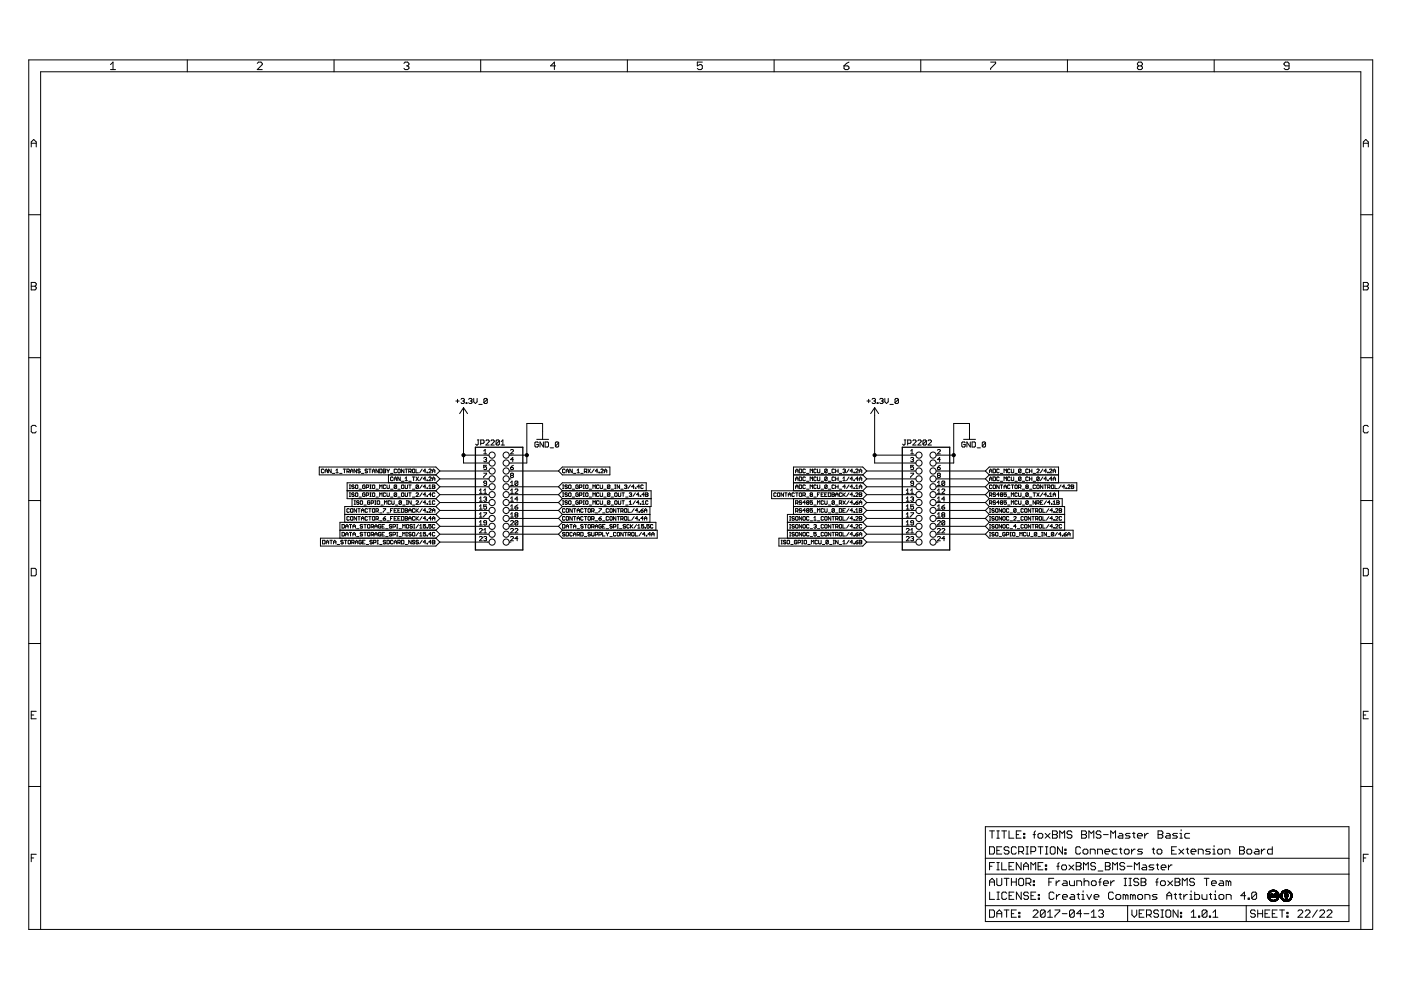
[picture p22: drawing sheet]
<svg xmlns="http://www.w3.org/2000/svg" width="297mm" height="210mm" viewBox="0 0 297 210" stroke-linecap="round" stroke-linejoin="round" font-family="sans-serif">
<g fill="none" stroke="#000" stroke-width=".21">
<path d="M6.1 12.7h284.9v184.4h-284.9zM23.4 13.7l.6-.5v1.6M23.4 14.8h1.1M39.7 12.7v2.5M54.5 13.4l.3-.2h.5l.3 .2v.3l-1.1 1.1h1.1M70.8 12.7v2.5M85.6 13.4l.3-.2h.5l.3 .2v.3l-.3 .3M86.2 14h.2M86.4 14l.3 .2v.3l-.3 .3h-.5l-.3-.3M101.9 12.7v2.5M117.8 14h-1.1l.8-.8v1.6M133 12.7v2.5"/>
<path d="M148.9 13.2h-1.1v.8l.6-.3h.2l.3 .3v.5l-.3 .3h-.5l-.3-.3M164.1 12.7v2.5M178.9 14h.8l.3 .2v.3l-.3 .3h-.5l-.3-.3zM180 13.2l-1.1 .8M195.2 12.7v2.5M210 13.2h1.1v.2l-1.1 1.1v.3M226.3 12.7v2.5M241.4 14l-.2 .2v.3l.2 .3h.5l.3-.3v-.3l-.3-.2M241.4 14l-.2-.3v-.3l.2-.2h.5l.3 .2v.3l-.3 .3M241.4 14h.5M257.4 12.7v2.5M273.3 14h-.8l-.3-.3v-.3l.3-.2h.5l.3 .2v1.1l-.3 .3h-.5l-.3-.3"/>
<path d="M6.6 31.2v-1.1l.6-.5 .5 .5v1.1M6.6 30.4h1.1M289.1 31.2v-1.1l.5-.5 .5 .5v1.1M289.1 30.4h1M6.1 45.5h2.5M6.6 59.9h.8l.3 .3v.2l-.3 .3 .3 .2v.3l-.3 .3h-.8zM288.5 45.5h2.5M289.1 59.9h.8l.2 .3v.2l-.2 .3 .2 .2v.3l-.2 .3h-.8zM6.1 75.8h2.5M6.6 60.7h.8M288.5 75.8h2.5M289.1 60.7h.8"/>
<path d="M7.7 90.4l-.3-.2h-.5l-.3 .2v1.1l.3 .3h.5l.3-.3M68.7 99.6l-.2-.1-.4 .1v.5l.2 .1 .4-.1M68.9 99.9h.5M70.2 99.5v.7l-.5-.7v.7M71.2 99.7l.3-.2v.7M72.8 99.5h.5M73 99.5v.7M73.6 100l.5-.1-.2-.4h-.3v.7M73.8 100l.3 .2M74.3 99.9h.5M75.6 99.5v.7l-.5-.7v.7M76.4 99.6l-.2-.1-.3 .1 .5 .5-.2 .1-.3-.1"/>
<path d="M77.9 99.6l-.1-.1-.4 .1 .5 .5-.1 .1-.4-.1M78.2 99.5h.5M78.4 99.5v.7M79 99.9h.5M80.2 99.5v.7l-.5-.7v.7M80.5 99.5l.5 .1-.1 .6h-.4zM81.3 99.5l.5 .1-.2 .6h-.3zM81.3 99.9h.3M82 99.5l.3 .4M82.3 99.9v.3M82.5 99.5l-.2 .4M84.1 99.6l-.1-.1-.4 .1v.5l.1 .1 .4-.1"/>
<path d="M84.3 99.6l.2-.1 .4 .1-.2 .6-.4-.1zM85.6 99.5v.7l-.5-.7v.7M85.9 99.5h.5M86.1 99.5v.7M86.7 100h.4l.1-.4-.5-.1v.7M86.9 100l.3 .2M87.6 99.5l.3 .1-.1 .6-.4-.1zM88.2 99.5v.7h.5M89.5 99.5l-.5 .7M90.3 99.9h-.6l.4-.4v.7M90.9 99.6l.1-.1 .4 .1-.5 .6h.5M91.7 99.9h.5"/>
<path d="M93.3 99.9l-.9-.9h-24.7v1.7h24.7M93.3 99.9h10.4M93.3 99.9l-.9 .8M96.6 85h.8M97 84.7v.7M97.7 84.7l.2-.2h.4l.1 .2-.1 .3M98.1 85h.2M98.3 85l.1 .2-.1 .4h-.4l-.2-.2M98.3 96.5h5.4M98.3 86.4v11.8h5.4M98.3 86.4l.8 1.3M98.3 86.4l-.8 1.3"/>
<path d="M98.8 85.4h.2v.2h-.2zM99.4 84.7l.1-.2h.4l.2 .2-.2 .3M99.7 85h.2M99.9 85l.2 .2-.2 .4-.5-.2M100.4 84.5v.7l.4 .4 .4-.4v-.7M101.2 93.3h.4M101.4 93.3v.9l-.2 .2-.4-.2M101.5 85.7h.7M101.9 94h.6l.1-.2-.1-.5h-.6v1.1M102.6 95.6l.3-.3v.9M102.6 96.2h.6M102.6 97.1l.4-.1 .2 .1-.2 .4"/>
<path d="M102.9 97.5h.1M103 97.5l.2 .1-.2 .3-.4-.2M103 93.5l.2-.2h.3l.2 .2-.7 .9h.7M103.2 98.7h-.6v.4l.3-.1 .3 .1-.2 .5-.4-.2M103.3 84.7l-.2-.2h-.3l-.2 .2v.7M103.3 84.7v.7l-.2 .2-.5-.2M103.3 84.7l-.7 .7M104.1 93.5l.2-.2h.3l.2 .2-.7 .9h.7M105.9 93.5v.7l-.2 .2h-.4l-.1-.2M105.9 93.5l-.2-.2h-.4l-.1 .2v.7M105.9 93.5l-.7 .7M106.3 94.4h.7"/>
<path d="M106.3 93.6l.3-.3v1.1M108 99.9h10.4M108 96.5h3.7M108.2 95.5l.2-.2 .5 .2-.7 .7h.7M108.2 99.1h.5l.2 .3-.5 .2zM108.9 97.5h-.7l.5-.5v.9M108.9 98.7l-.7 .4M113.8 93.2h2.5M114.1 93.9l-.1-.2-.6 .2v.7l.2 .2h.4l.1-.6h-.3M115 93.2v-3.4h-3.3v8.4h-3.7M115.2 93.7v1.1l-.7-1.1v1.1M115.6 93.7h.5l.2 .2v.7l-.2 .2h-.5z"/>
<path d="M116.6 95h.8M118.4 93.9l-.1-.2h-.4l-.1 .2v.7M118.4 93.9v.7l-.1 .2h-.4l-.1-.2M118.4 93.9l-.6 .7M119.2 99h10.1v1.7h-10.1l-.8-.8zM119.8 99.6l-.1-.1-.4 .1v.5l.1 .1 .4-.1M120 99.9h.5M121.3 99.5v.7l-.5-.7v.7M122.4 99.7l.2-.2v.7M123.9 100h.4l.1-.4-.5-.1v.7M124.2 100l.2 .2M124.7 99.5l.5 .7"/>
<path d="M125.2 99.5l-.5 .7M126 99.5l-.6 .7M126.7 99.9h-.5l.4-.4v.7M127.4 99.6l.1-.1 .4 .1-.5 .6h.5M128.1 99.9h.6M168.7 99.9h.5M169.5 99.5l.5 .1-.2 .6h-.3zM170.8 99.6l-.2-.1-.4 .1v.5l.1 .1 .5-.1M173.1 99.6l-.2-.1-.3 .1v.5l.1 .1 .4-.1M173.3 99.5l.1 .7 .4-.1v-.6M175.4 99.6l-.2-.1-.3 .1v.5M175.4 99.6v.5l-.2 .1-.3-.1"/>
<path d="M175.4 99.6l-.5 .5M176.9 99.6l-.1-.1-.4 .1v.5l.1 .1 .4-.1M177.2 99.9h.5M177.2 99.5v.7M177.7 99.5v.7M178.7 99.6l.4-.1 .1 .1-.1 .3M179 99.9h.1M179.1 99.9l.1 .1-.1 .2-.4-.1M180 99.5l-.5 .7M180.8 99.9h-.5l.3-.4v.7M181.4 99.6l.1-.1 .4 .1-.5 .6h.5M182.2 99.9h.5"/>
<path d="M183.8 99.9l-.9-.9h-14.7v5.1M183.8 99.9h10.4M183.8 99.9l-.9 .8M183.8 85h.7M184.2 84.7v.7M184.9 84.7l.2-.2h.3l.2 .2-.2 .3M185.3 85h.1M185.4 85l.2 .2-.2 .4-.5-.2M185.4 96.5h8.8M185.4 86.4v11.8h8.8M185.4 86.4l.9 1.3M185.4 86.4l-.8 1.3"/>
<path d="M186 85.4h.2v.2h-.2zM186.5 84.7l.2-.2h.3l.2 .2-.2 .3M186.9 85h.1M187 85l.2 .2-.2 .4h-.3l-.2-.2M187.6 84.5v.7l.4 .4 .3-.4v-.7M188.7 85.7h.7M190.5 84.7l-.2-.2h-.4l-.1 .2v.7M190.5 84.7v.7l-.2 .2h-.4l-.1-.2M190.5 84.7l-.7 .7M191.7 93.3h.4M191.9 93.3v.9l-.2 .2-.3-.2M192.4 94h.6l.1-.2-.1-.5h-.6v1.1"/>
<path d="M193.1 96.2h.6M193.1 97.1l.4-.1 .2 .1-.2 .4M193.1 95.6l.3-.3v.9M193.4 97.5h.1M193.5 97.5l.2 .1-.2 .3-.4-.2M193.5 93.5l.2-.2h.4l.1 .2-.7 .9h.7M193.7 98.7h-.6v.4l.4-.1 .2 .4-.2 .2-.4-.2M194.6 93.5l.2-.2h.3l.2 .2-.7 .9h.7M196.4 93.5v.7l-.2 .2h-.3l-.2-.2M196.4 93.5l-.2-.2h-.3l-.2 .2v.7M196.4 93.5l-.7 .7M196.8 93.5l.1-.2h.4l.2 .2v.1l-.7 .8h.7"/>
<path d="M198.5 99.9h10.4M198.5 96.5h3.7M198.8 95.5l.1-.2 .5 .2-.6 .7h.6M198.8 99.1h.4l.2 .3-.5 .2zM199.4 97.5h-.6l.4-.5v.9M199.4 98.7l-.6 .4M204.3 93.2h2.5M204.6 93.9l-.1-.2-.6 .2v.7l.2 .2h.4l.1-.6h-.3M205.5 93.2v-3.4h-3.3v8.4h-3.7M205.7 93.7v1.1l-.7-1.1v1.1M206.1 93.7h.5l.2 .2v.7l-.2 .2h-.5zM207.2 95h.7"/>
<path d="M208.9 99.9l.8-.9h14.7v3.4M208.9 99.9l.8 .8M209 93.9l-.2-.2h-.4l-.1 .2v.7M209 93.9v.7l-.2 .2h-.4l-.1-.2M209 93.9l-.7 .7M209.8 99.9h.5M210.5 99.5l.6 .1-.2 .6h-.4zM211.8 99.6l-.1-.1-.4 .1v.5l.2 .1 .3-.1M214.1 99.6l-.1-.1-.4 .1v.5l.2 .1 .3-.1M214.4 99.5l.1 .7 .4-.1v-.6M216.5 99.6l-.2-.1-.4 .1v.5M216.5 99.6v.5l-.2 .1-.4-.1"/>
<path d="M216.5 99.6l-.6 .5M218 99.6l-.1-.1-.4 .1 .1 .6 .4-.1M218.3 99.9h.5M218.3 99.5v.7M218.8 99.5v.7M219.8 99.6l.1-.1 .4 .1-.5 .6h.5M221.1 99.5l-.5 .7M221.9 99.9h-.5l.3-.4v.7M222.5 99.6l.1-.1 .4 .1-.5 .6h.5M223.3 99.9h.5M290.1 90.4l-.2-.2h-.6l-.2 .2v1.1l.2 .3h.6l.2-.3M6.1 106.1h2.5"/>
<path d="M68.4 114.6l.5 .1-.1 .6h-.4zM68.9 100.2v-.5l.3-.2 .2 .2v.5M69.2 115.3v-.5l.2-.2 .3 .2v.5M69.2 114.9h.5M69.9 114.6h.6M70.2 114.6v.7M70.5 100.4h.5M70.7 114.9h.5M70.7 115.3v-.5l.3-.2 .2 .2v.5M71.2 100.2h.5M71.5 115.4h.5M72 100.4h.5"/>
<path d="M72.1 112.4h20.3M72.5 111.2l.5 .1-.1 .7h-.4zM72.5 112.9l.5 .1-.1 .6h-.4zM72.8 114.7l-.2-.1-.3 .1 .1 .2 .4 .2-.2 .2-.3-.1M73 114.6h.6M73.1 109.1h19.3M73.3 113.3h.5M73.3 112v-.5l.3-.3 .2 .3v.5M73.3 113.6v-.5l.3-.2 .2 .2v.5M73.3 114.6v.7M73.3 111.6h.5M73.6 104.1h18.8"/>
<path d="M73.8 114.7l.1-.1 .4 .1-.1 .6-.4-.1zM74.1 108l-.2-.2-.3 .2v.5l.1 .1 .4-.1M74.1 109.6l-.2-.1-.3 .1v.6l.1 .1 .4-.1M74.1 112.9h.5M74.1 102.8h.2M74.1 103.6h.2M74.1 104.5h.2M74.1 105.3h.2M74.1 111.2h.5M74.2 102.8v.8M74.2 104.5v.8M74.3 109.6l.1-.1 .4 .1-.1 .7-.4-.1z"/>
<path d="M74.3 100.2v-.5l.3-.2 .2 .2v.5M74.3 111.2v.8M74.3 112.9v.7M74.4 107.8l.4 .2-.1 .6-.4-.1zM74.6 115.1h.4l.1-.4-.5-.1v.7M74.6 105.7v1.7M74.8 112v-.5l.3-.3 .3 .3v.5M74.8 113.6v-.5l.3-.2 .3 .2v.5M74.8 113.3h.6M74.8 115.1l.3 .2M74.8 111.6h.6M75.1 103l-.1-.2-.4 .2 .1 .2 .4 .1-.1 .3-.4-.1"/>
<path d="M75.1 104.6l-.1-.1-.4 .1 .1 .3 .4 .1-.1 .3-.4-.2M75.1 106.2h.3M75.1 106.9h.3M75.2 106.2v.7M75.4 103l.1-.2 .4 .2-.2 .6-.3-.1zM75.4 104.6l.1-.1 .4 .1-.2 .7-.3-.2zM75.4 115.3v-.5l.2-.2 .3 .2v.5M75.4 114.9h.5M75.6 113.8h.5M75.6 107.8v.8l-.5-.8v.8M75.6 109.5v.8l-.5-.8v.8M75.6 112.1h.5"/>
<path d="M75.9 109.5h.5M75.9 107.8h.5M76.1 105.4h.5M76.1 106.3l-.1-.1-.4 .1 .1 .3 .4 .1-.1 .2-.4-.1M76.1 103.7h.5M76.1 107.8v.8M76.1 109.5v.8M76.5 106.2l.4 .1-.1 .6-.4-.1zM76.6 100.4h.6M76.6 109.9h.6M76.6 108.2h.6M76.6 114.7l-.1-.1-.4 .1 .1 .6 .4-.1v-.3h-.2"/>
<path d="M76.6 108.6v-.5l.3-.3 .3 .3v.5M76.6 110.3v-.5l.3-.3 .3 .3v.5M76.9 111.3l-.1-.1-.4 .1 .1 .3 .4 .1-.1 .3-.4-.2M76.9 113l-.1-.1-.4 .1 .1 .3 .4 .1-.1 .2-.4-.1M76.9 114.9h.3M77.2 112.9h.5M77.2 107.1h.5M77.2 111.2h.5M77.4 103l-.1-.2-.4 .2v.5l.1 .1 .4-.1v-.3h-.2M77.4 104.6l-.1-.1-.4 .1v.5l.1 .2 .4-.2v-.2h-.2M77.4 111.2v.8M77.4 112.9v.7"/>
<path d="M77.4 114.6h-.5v.7h.5M77.7 103.3h.3l.2-.3-.5-.2v.8M77.7 105h.3l.2-.4-.5-.1v.8M77.7 115.4h.5M77.9 108l-.1-.2-.4 .2v.5l.1 .1 .4-.1M77.9 109.6l-.1-.1-.4 .1v.6l.1 .1 .4-.1M78 111.2l.4 .1-.1 .7-.4-.2zM78 112.9l.4 .1-.1 .6-.4-.1zM78.2 109.5h.5M78.2 107.8h.5M78.4 106.3l-.1-.1-.4 .1 .1 .6 .4-.1v-.2h-.2M78.4 107.8v.8"/>
<path d="M78.4 109.5v.8M78.4 102.8h.3M78.4 103.6h.3M78.4 104.5h.3M78.4 105.3h.3M78.5 102.8v.8M78.5 104.5v.8M78.7 113.4h.4l.1-.4-.5-.1v.7M78.7 106.7h.4l.1-.4-.5-.1v.7M78.7 111.7h.4l.1-.4-.5-.1v.8M79 104.6l.1-.1 .4 .1-.2 .7-.3-.2zM79 114.7l-.5-.1-.1 .2 .4 .1 .2 .3-.2 .1-.4-.1"/>
<path d="M79 100.2v-.5l.2-.2 .3 .2v.5M79 111.7l.2 .3M79 113.4l.2 .2M79.1 102.8l.4 .2-.2 .6-.3-.1zM79.1 107.8l.4 .2-.2 .6-.3-.1zM79.1 109.5l.4 .1-.2 .7-.3-.1zM79.2 115.1h.4l.1-.4-.5-.1v.7M79.5 112v-.5l.2-.3 .3 .3v.5M79.5 113.6v-.5l.2-.2 .3 .2v.5M79.5 113.3h.5M79.5 106.2h.2M79.5 106.9h.2"/>
<path d="M79.5 111.6h.5M79.6 106.2v.7M79.7 105.4h.5M79.7 108.4h.4l.1-.2-.1-.4h-.4v.8M79.7 110l.5-.1-.1-.4h-.4v.8M79.7 103.7h.5M80 106.3l.1-.1 .4 .1-.1 .6-.4-.1zM80 110l.2 .3M80 108.4l.2 .2M80 115.3h.2M80 114.6h.2M80.1 114.6v.7"/>
<path d="M80.5 103.6v-.8l.3 .3 .2-.3v.8M80.5 110.4h.5M80.5 105.3v-.8l.3 .3 .2-.3v.8M80.5 108.8h.5M80.5 115.4h.5M80.8 111.3l-.2-.1-.4 .1v.5l.2 .2 .4-.2v-.2h-.3M80.8 113l-.2-.1-.4 .1v.5l.2 .1 .4-.1v-.2h-.3M80.8 107.1h.5M81 113.3h.3M81 111.6h.3M81.3 107.8h.5l-.5 .8M81.3 109.9h.3l.2 .3-.4 .1z"/>
<path d="M81.5 111.2h-.5v.8h.5M81.5 112.9h-.5v.7h.5M81.5 106.9v-.7l.3 .2 .2-.2v.7M81.8 113.8h.5M81.8 103l-.2-.2-.3 .2 .1 .6 .4-.1M81.8 104.6l-.2-.1-.3 .1 .1 .7 .4-.2M81.8 114.7l-.2-.1-.3 .1 .1 .2 .4 .2-.2 .2-.3-.1M81.8 109.5l-.5 .4M81.8 112.1h.5M82 110.4h.5M82 102.8l.2 .8 .3-.1v-.7M82 104.5l.2 .8 .3-.2v-.6"/>
<path d="M82 114.6l.5 .1-.1 .6h-.4zM82 108.8h.5M82.4 100.7v1.7M82.8 105.4h.5M82.8 100.4h.5M82.8 106.3l-.1-.1-.4 .1 .1 .6 .4-.1M82.8 109.9h.3M82.8 108.2h.3M82.8 103.7h.5M83.1 113l-.2-.1-.4 .1 .2 .3 .4 .1-.2 .2-.4-.1M83.1 106.2l.1 .7 .4-.1v-.6M83.1 111.3l-.2-.1-.4 .1 .2 .3 .4 .1-.2 .3-.4-.2"/>
<path d="M83.3 101.3l-.1-.2-.4 .2v.5l.1 .1 .4-.1M83.3 107.8h-.5v.8M83.3 109.5h-.5v.8M83.3 114.7l-.1-.1-.4 .1v.5l.1 .1 .4-.1M83.3 113.4h.4l.1-.4-.5-.1v.7M83.3 111.7h.4l.1-.4-.5-.1v.8M83.6 101.9v-.5l.2-.3 .3 .3v.5M83.6 115.3v-.5l.2-.2 .3 .2v.5M83.6 101.5h.5M83.6 109.9h.2M83.6 108.2h.2M83.6 114.9h.5"/>
<path d="M83.8 107.1h.5M84.1 103l-.1-.2-.4 .2v.5M84.1 104.6l-.1-.1-.4 .1v.5M84.1 107.8h-.5v.8h.5M84.1 109.5h-.5v.8h.5M84.1 103l-.1 .6-.4-.1M84.1 104.6l-.1 .7-.4-.2M84.1 113.6h.2M84.1 112.9h.2M84.1 112h.2M84.1 111.2h.2M84.1 103l-.5 .5"/>
<path d="M84.1 104.6l-.5 .5M84.2 111.2v.8M84.2 112.9v.7M84.3 105.4h.6M84.3 115.1h.4l.2-.4-.6-.1v.7M84.3 109.9h.3M84.3 108.2h.3M84.3 103.7h.6M84.6 113.8h.5M84.6 115.1l.3 .2M84.6 112.1h.5M84.9 101.1v.8l-.6-.8v.8"/>
<path d="M84.9 107.8h-.6v.8h.6M84.9 109.5h-.6v.8h.6M85.1 104.6l.1-.1 .4 .1-.1 .7-.4-.2zM85.1 102h.5M85.1 106.3v.5l-.1 .1-.4-.1M85.1 107.8l.5 .2-.1 .6h-.4zM85.1 109.5l.5 .1-.1 .7h-.4zM85.1 114.6l.5 .1-.1 .6h-.4zM85.1 106.3l-.5 .5M85.1 106.3l-.4-.1-.1 .6M85.2 102.8l.4 .2-.1 .6-.4-.1zM85.4 112v-.8l.2 .3 .3-.3v.8"/>
<path d="M85.4 113.6v-.7l.2 .2 .3-.2v.7M85.4 107.1h.5M85.9 101.9h.5M85.9 101.4l.2-.3v.8M85.9 109.5l.5 .1-.1 .7h-.4zM85.9 109.9h.4M85.9 107.8l.5 .2-.1 .6h-.4zM85.9 108.2h.4M85.9 102.8l.1 .8 .4-.1v-.7M85.9 104.5l.1 .8 .4-.2v-.6M85.9 115.4h.5M86.1 113.6h.3"/>
<path d="M86.1 112.9h.3M86.1 106.2h.3M86.1 106.9h.3M86.3 111.2l.4 .1-.2 .7-.4-.2zM86.3 106.2v.7M86.3 112.9v.7M86.7 102h.5M86.7 108.6v-.5l.2-.3 .3 .3v.5M86.7 110.3v-.5l.2-.3 .3 .3v.5M86.7 109.9h.5M86.7 108.2h.5M86.7 102.8h.5"/>
<path d="M86.7 104.5h.5M86.9 102.8v.8M86.9 104.5v.8M87.2 113l-.1-.1-.4 .1 .1 .3 .4 .1-.1 .2-.4-.1M87.2 106.2v.7l-.5-.7v.7M87.2 114.6v.7l-.5-.7v.7M87.4 105.4h.5M87.4 101.1h.5M87.4 111.3l-.1-.1-.4 .1 .2 .3 .3 .1-.1 .3-.4-.2M87.4 103.7h.5M87.4 107.1h.5M87.6 112.9l.3 .1-.1 .6-.4-.1z"/>
<path d="M87.7 101.1v.8M87.7 112h.2M87.7 111.2h.2M87.8 111.2v.8M87.9 108l-.1-.2-.4 .2v.5l.2 .1 .3-.1M87.9 109.6l-.1-.1-.4 .1v.6l.2 .1 .3-.1M87.9 114.7l-.1-.1-.4 .1 .2 .2 .3 .2-.1 .2-.4-.1M88.2 101.1l.5 .8M88.2 104.6l.1-.1 .4 .1-.5 .7h.5M88.2 107.8v.8M88.2 109.5v.8M88.2 106.3l.1-.1 .4 .1-.5 .6h.5"/>
<path d="M88.3 109.9l.4 .4M88.3 108.2l.4 .4M88.7 101.1l-.5 .8M88.7 103l-.4-.2-.1 .7M88.7 114.7l-.4-.1-.1 .2 .4 .1 .1 .3-.1 .1-.4-.1M88.7 103v.5l-.1 .1-.4-.1M88.7 107.8l-.5 .6M88.7 109.5l-.5 .5M88.7 112.9l-.5 .7M88.7 111.2l-.5 .8M88.7 103l-.5 .5M89 113.6h.5"/>
<path d="M89 113.1l.2-.2v.7M89 111.5l.2-.3v.8M89 112h.5M89.5 101.1l-.5 .8M89.5 109.5l-.5 .8M89.5 107.8l-.5 .8M89.5 114.6l-.5 .7M89.5 106.2l-.5 .7M89.5 102.8l-.5 .8M89.5 104.5l-.5 .8M90.3 112.9h-.6v.4l.3-.2 .3 .2-.2 .3-.4-.1M90.3 101.5h-.6l.4-.4v.8"/>
<path d="M90.3 103.2h-.6l.4-.4v.8M90.3 104.9h-.6l.4-.4v.8M90.3 106.6h-.6l.4-.4v.7M90.3 108.2h-.6l.4-.4v.8M90.3 109.9h-.6l.4-.4v.8M90.3 114.9h-.6l.4-.3v.7M90.3 111.2h-.6v.4l.3-.1 .3 .1-.2 .4-.4-.2M90.5 101.8l.2 .1zM90.5 100.1l.2 .1zM90.5 103.5l.2 .1zM90.5 105.1l.2 .2zM90.5 106.8l.2 .1z"/>
<path d="M90.5 108.5l.2 .1zM90.5 110.2l.2 .1zM90.5 111.8l.2 .2zM90.5 113.5l.2 .1zM90.5 115.2l.2 .1zM90.9 101.3l.1-.2 .4 .2-.5 .6h.5M90.9 108l.1-.2 .4 .2-.5 .6h.5M90.9 103.6h.5M90.9 106.9h.5M90.9 106.4l.3-.2v.7M90.9 103.1l.3-.3v.8M91.4 111.2h-.5v.4l.3-.1 .2 .1-.1 .4-.4-.2"/>
<path d="M91.4 113.3h-.5l.4-.4v.7M91.4 109.9h-.5l.4-.4v.8M91.4 104.9h-.5l.4-.4v.8M91.4 114.9h-.5l.4-.3v.7M91.7 101.5h.5M91.7 100.2v-.5l.2-.2 .3 .2v.5M91.7 101.9v-.5l.2-.3 .3 .3v.5M91.7 102.8l.5 .2-.1 .2 .1 .3-.1 .1h-.4zM91.7 108.6v-.5l.2-.3 .3 .3v.5M91.7 110.3v-.5l.2-.3 .3 .3v.5M91.7 114.6l.5 .1-.1 .2 .1 .3-.1 .1h-.4zM91.7 109.9h.5"/>
<path d="M91.7 108.2h.5M91.7 103.2h.4M91.7 114.9h.4M92.2 104.6l-.1-.1-.4 .1 .1 .7 .4-.2M92.2 106.3l-.1-.1-.4 .1 .1 .6 .4-.1M92.2 111.3l-.1-.1-.4 .1 .1 .7 .4-.2M92.2 113l-.1-.1-.4 .1 .1 .6 .4-.1M92.4 102.4h-18.8v3.3h18.8M92.4 100.7l.9 .8M92.4 114.1h-24.5v1.7h24.5l.9-.9M92.4 110.7h-20.3v3.4M92.4 107.4h-19.3v3.3"/>
<path d="M92.4 109.1l.9 .8M92.4 107.4l.9 .8M92.4 112.4l.9 .9M92.4 114.1l.9 .8M92.4 110.7l.9 .9M92.4 105.7l.9 .9M92.4 102.4l.9 .8M92.4 104.1l.9 .8M93.3 113.3l-.9 .8M93.3 101.5l-.9 .9M93.3 101.5h10.4M93.3 113.3h10.4"/>
<path d="M93.3 109.9h10.4M93.3 108.2h10.4M93.3 103.2h10.4M93.3 109.9l-.9 .8M93.3 104.9l-.9 .8M93.3 108.2l-.9 .9M93.3 103.2l-.9 .9M93.3 104.9h10.4M93.3 106.6h10.4M93.3 114.9h10.4M93.3 111.6l-.9 .8M93.3 111.6h10.4"/>
<path d="M93.3 106.6l-.9 .8M101.6 105.7l.3-.3v.9M101.6 104l.3-.3v.9M101.6 107.3l.3-.3v.9M101.6 109l.3-.3v.9M101.6 110.7l.3-.3v.9M101.6 104.6h.7M101.6 106.3h.7M101.6 107.9h.7M101.6 109.6h.7M101.6 111.3h.7M101.6 112.2l.2-.1 .5 .1-.7 .8h.7"/>
<path d="M101.6 113.9l.2-.2 .5 .2-.7 .8h.7M102.6 104l.3-.3v.9M102.6 112.4l.3-.3v.9M102.6 100.3h.6l-.6 1M102.6 105.5l.4-.1 .2 .1-.2 .3M102.6 108.7h.6l-.6 .9M102.6 113.9l.4-.2 .2 .2-.2 .3M102.6 104.6h.6M102.6 113h.6M102.9 105.8h.1M102.9 114.2h.1M103 105.8l.2 .2-.2 .3-.4-.2"/>
<path d="M103 114.2l.2 .2-.2 .3-.4-.2M103.2 102.5l-.6-.2 .1-.3 .5 .2v.6l-.2 .1-.4-.1M103.2 107h-.6v.5l.3-.2 .3 .2-.2 .4-.4-.1M103.2 110.8l-.6-.1 .1-.3 .5 .1v.6l-.2 .2-.4-.2M108 101.5h.3M108 113.3h10.4M108 109.9h10.4M108 108.2h10.4M108 103.2h10.4M108 104.9h10.4M108 106.6h10.4M108 114.9h.3"/>
<path d="M108 111.6h10.4M108.2 110.5l.2-.1 .5 .1-.7 .8h.7M108.2 112.2l.2-.1h.3l.2 .1-.7 .8h.7M108.2 113.9l.2-.2 .5 .2-.7 .8h.7M108.2 102.9h.7M108.2 102.3l.4-.3v.9M108.2 104l.4-.3v.9M108.2 105.7l.4-.3v.9M108.2 107.3l.4-.3v.9M108.2 109l.4-.3v.9M108.2 104.6h.7M108.2 106.3h.7"/>
<path d="M108.2 107.9h.7M108.2 109.6h.7M108.4 100.8l-.2-.2 .2-.3 .5 .2-.2 .3M108.4 100.8l-.2 .1 .2 .4h.3l.2-.2-.2-.3M108.4 100.8h.3M109.2 107.5h.4l.2 .3-.5 .1zM109.2 103.8l.1-.1h.3l.2 .1-.6 .8h.6M109.2 112.2l.1-.1h.3l.2 .1-.6 .8h.6M109.3 109.2l-.1-.2 .1-.3 .5 .2-.2 .3M109.3 109.2l-.1 .1 .1 .3h.3l.2-.1-.2-.3M109.3 109.2h.3M109.8 102.2v.6l-.2 .1-.4-.1"/>
<path d="M109.8 102.2l-.2-.2h-.3l-.1 .2v.6M109.8 110.5l-.5-.1-.1 .1v.6M109.8 110.5v.6l-.2 .2h-.3l-.1-.2M109.8 102.2l-.6 .6M109.8 105.8h-.6l.4-.4v.9M109.8 114.2h-.6l.4-.5v1M109.8 107l-.6 .5M109.8 110.5l-.6 .6M118.4 103.2l.8-.8h17.8v1.7M118.4 109.9l.8 .8M118.4 108.2l.8 .9M118.4 111.6l.8 .8"/>
<path d="M118.4 103.2l.8 .9M118.4 106.6l.8 .8M118.4 104.9l.8 .8M119.2 112.4h20.1v1.7h-20.1l-.8-.8M119.2 109.1l-.8 .8M119.2 109.1h18.6M119.2 110.7h19.9v1.7M119.2 107.4l-.8 .8M119.2 104.1h18.8v3.3h-18.8M119.2 105.7h18.8M119.2 112.4l-.8 .9M119.2 110.7l-.8 .9"/>
<path d="M119.2 105.7l-.8 .9M119.2 104.1l-.8 .8M119.3 111.2l.5 .1-.1 .7h-.4zM119.3 102.8h.2M119.3 103.6h.2M119.3 104.5h.2M119.3 105.3h.2M119.3 106.2h.2M119.3 106.9h.2M119.4 102.8v.8M119.4 104.5v.8M119.4 106.2v.7"/>
<path d="M119.8 113l-.1-.1-.4 .1 .1 .3 .4 .1-.1 .2-.4-.1M119.8 108l-.1-.2-.4 .2v.5l.1 .1 .4-.1M119.8 109.6l-.1-.1-.4 .1v.6l.1 .1 .4-.1M120 100.2v-.5l.3-.2 .2 .2v.5M120 112v-.5l.3-.3 .2 .3v.5M120 112.9l.5 .1-.1 .6h-.4zM120 111.6h.5M120.2 107.8l.3 .2-.1 .6-.4-.1zM120.2 109.5l.3 .1-.1 .7-.4-.1zM120.3 104.6l-.4-.1-.1 .3 .4 .1 .1 .2-.1 .2-.4-.2M120.3 106.3l-.4-.1-.1 .2 .4 .2 .1 .2-.1 .1-.4-.1M120.3 103l-.4-.2-.1 .3 .4 .1 .1 .3-.1 .1-.4-.1"/>
<path d="M120.5 103l.2-.2 .4 .2-.2 .6-.4-.1zM120.5 104.6l.2-.1 .4 .1-.2 .7-.4-.2zM120.5 106.3l.2-.1 .4 .1-.2 .6-.4-.1zM120.8 111.2h.5M121.1 111.2v.8M121.3 105.4h.5M121.3 107.8v.8l-.5-.8v.8M121.3 109.5v.8l-.5-.8v.8M121.3 113l-.1-.1-.4 .1v.5l.1 .1 .4-.1M121.3 103.7h.5M121.3 107.1h.5M121.6 100.4h.5"/>
<path d="M121.6 113.3h.5M121.6 109.5h.5M121.6 107.8h.5M121.6 112v-.5l.2-.3 .3 .3v.5M121.6 113.6v-.5l.2-.2 .3 .2v.5M121.6 111.6h.5M121.8 107.8v.8M121.8 109.5v.8M122.4 100.2h.5M122.4 113.4h.3l.2-.4-.5-.1v.7M122.4 108.6v-.5l.2-.3 .3 .3v.5M122.4 110.3v-.5l.2-.3 .3 .3v.5"/>
<path d="M122.4 109.9h.5M122.4 108.2h.5M122.4 112.1h.5M122.6 106.3l-.1-.1-.4 .1 .1 .6 .4-.1v-.2h-.2M122.6 103l-.1-.2-.4 .2 .1 .6 .4-.1v-.3h-.2M122.6 104.6l-.1-.1-.4 .1 .1 .7 .4-.2v-.2h-.2M122.6 113.4l.3 .2M122.9 103.3l.5-.1-.1-.4h-.4v.8M122.9 105l.5-.1-.1-.4h-.4v.8M122.9 106.7l.5-.1-.1-.4h-.4v.7M123.1 100.4h.5M123.1 112.9l.5 .1-.1 .6h-.4z"/>
<path d="M123.6 109.6l-.1-.1-.4 .1v.6l.2 .1 .3-.1M123.6 108l-.1-.2-.4 .2v.5l.2 .1 .3-.1M123.6 111.3l-.1-.1-.4 .1 .2 .3 .3 .1-.1 .3-.4-.2M123.6 102.8h.3M123.6 103.6h.3M123.6 104.5h.3M123.6 105.3h.3M123.6 106.2h.3M123.6 106.9h.3M123.8 102.8v.8M123.8 104.5v.8M123.8 106.2v.7"/>
<path d="M123.9 113.8h.5M123.9 109.5h.5M123.9 107.8h.5M123.9 111.2h.5M124.2 107.8v.8M124.2 109.5v.8M124.2 111.2v.8M124.3 102.8l.4 .2-.2 .6-.3-.1zM124.3 104.5l.4 .1-.2 .7-.3-.2zM124.3 106.2l.4 .1-.2 .6-.3-.1zM124.8 109.5l.4 .1-.1 .7-.4-.1zM124.8 107.8l.4 .2-.1 .6-.4-.1z"/>
<path d="M124.8 111.2l.4 .1-.1 .7-.4-.2zM124.9 105.4h.5M124.9 103.7h.5M124.9 107.1h.5M125.2 113l-.1-.1-.4 .1 .1 .3 .4 .1-.1 .2-.4-.1M125.4 112.9l.2 .7 .4-.1v-.6M125.4 110h.4l.2-.4-.6-.1v.8M125.4 108.4h.4l.2-.4-.6-.2v.8M125.4 111.7h.4l.2-.4-.6-.1v.8M125.7 105.3v-.8l.3 .3 .2-.3v.8M125.7 111.7l.3 .3M125.7 110l.3 .3"/>
<path d="M125.7 103.6v-.8l.3 .3 .2-.3v.8M125.7 108.4l.3 .2M125.7 106.9v-.7l.3 .2 .2-.2v.7M126.2 110.4h.5M126.2 113.4h.4l.1-.4-.5-.1v.7M126.2 112v-.5l.3-.3 .2 .3v.5M126.2 108.8h.5M126.2 111.6h.5M127 100.1l.1 .1zM127 107.8h.5l-.5 .8M127 109.9h.4l.1 .3-.4 .1zM127 113.4h.4l.1-.4-.5-.1v.7"/>
<path d="M127 106.3l-.1-.1-.4 .1v.5l.1 .1 .4-.1M127 104.6l-.1-.1-.4 .1v.5l.1 .2 .4-.2M127 103l-.1-.2-.4 .2v.5l.1 .1 .4-.1M127.2 102.8v.7l.2 .1 .4-.1v-.7M127.2 104.5v.6l.2 .2 .4-.2v-.6M127.2 106.2v.6l.2 .1 .4-.1v-.6M127.5 111.3l-.1-.1-.4 .1v.5l.4 .2 .1-.4h-.3M127.5 109.5l-.5 .4M127.8 110.4h.5M127.8 112.9v.7h.5M127.8 108.8h.5M127.8 111.6h.2"/>
<path d="M128 105.4h.5M128 103.7h.5M128 107.1h.5M128.1 100.2v-.5l.3-.2 .3 .2v.5M128.3 111.2h-.5v.8h.5M128.5 112.9l.3 .4M128.5 112.1h.6M128.8 113.3v.3M129.1 109.6l-.2-.1-.4 .1v.6l.2 .1 .4-.1M129.1 108l-.2-.2-.4 .2v.5l.2 .1 .4-.1M129.1 112.9l-.3 .4M129.3 113.8h.5"/>
<path d="M129.3 103l-.1 .6-.4-.1M129.3 104.6l-.1 .7-.4-.2M129.3 106.3l-.1 .6-.4-.1M129.3 103l-.4-.2-.1 .7M129.3 104.6l-.4-.1-.1 .6M129.3 106.3l-.4-.1-.1 .6M129.3 103l-.5 .5M129.3 106.3l-.5 .5M129.3 104.6l-.5 .5M129.4 107.8l.4 .2-.1 .6-.4-.1zM129.4 109.5l.4 .1-.1 .7-.4-.1zM129.6 105.4h.5"/>
<path d="M129.6 103.7h.5M129.6 107.1h.5M129.8 111.3l-.1-.1-.4 .1 .1 .3 .4 .1-.1 .3-.4-.2M130.1 111.7l.5-.1-.1-.4h-.4v.8M130.3 106.3l.2-.1 .4 .1v.5l-.2 .1-.4-.1zM130.3 102.8h.3M130.3 103.6h.3M130.5 104.5l.4 .1v.5l-.2 .2-.4-.2zM130.5 102.8v.8M130.6 113l-.1-.1-.4 .1v.5l.1 .1 .4-.1M130.6 107.8v.8l-.5-.8v.8M130.6 109.5v.8l-.5-.8v.8"/>
<path d="M130.9 113l.1-.1 .4 .1-.2 .6-.3-.1zM130.9 109.5h.5M130.9 107.8h.5M130.9 112h.2M130.9 111.2h.2M131 111.2v.8M131.1 104.5l.1 .8 .4-.2v-.6M131.1 106.2l.1 .7 .4-.1v-.6M131.1 107.8v.8M131.1 109.5v.8M131.4 102.8v.8l-.5-.8v.8M131.4 112.1h.5"/>
<path d="M131.6 110l.5-.1-.1-.4h-.4v.8M131.6 108.4h.4l.1-.2-.1-.4h-.4v.8M131.6 103.7h.5M131.9 110l.2 .3M131.9 108.4l.2 .2M131.9 104.5h.5M131.9 106.2h.5M132.1 112.9v.7l-.5-.7v.7M132.1 104.5v.8M132.1 106.2v.7M132.4 112.9h.5M132.4 109.6l.1-.1 .4 .1-.1 .7-.4-.1z"/>
<path d="M132.4 108l.1-.2 .4 .2-.1 .6-.4-.1zM132.4 103l.4-.2 .1 .2-.1 .2M132.7 111.3l-.2-.1-.4 .1 .1 .3 .5 .1-.2 .3-.4-.2M132.7 105.4h.5M132.7 103.2h.1M132.7 107.1h.5M132.7 112.9v.7M132.8 103.2l.1 .1-.1 .3-.4-.1M133.2 113.4h.3l.2-.4-.5-.1v.7M133.2 109.5v.8h.5M133.2 107.8v.8h.5M133.4 111.3l-.1-.1-.4 .1v.5l.1 .2 .4-.2"/>
<path d="M133.4 113.4l.3 .2M133.4 104.6l.4-.1 .1 .1-.1 .3M133.4 106.9h.5M133.4 106.4l.3-.2v.7M133.7 104.9h.1M133.7 111.2v.8M133.7 102.8l-.5 .8M133.8 104.9l.1 .1-.1 .3-.4-.2M133.8 111.6l.4 .4M133.9 113l.1-.1 .5 .1-.2 .6-.4-.1zM134.2 111.2l-.5 .5M134.5 109.5l-.6 .8"/>
<path d="M134.5 107.8l-.6 .8M134.5 103.2h-.6l.4-.4v.8M134.7 112.9v.7h.5M134.7 103.5l.1 .1zM134.7 106.2l-.5 .7M134.7 104.5l-.5 .8M135 111.2l-.5 .8M135.2 109.9h-.5l.4-.4v.8M135.2 108.2h-.5l.4-.4v.8M135.2 111.5l.3-.3v.8M135.2 112h.5M135.5 110.2l.1 .1z"/>
<path d="M135.5 108.5l.1 .1zM135.5 104.9h-.5l.3-.4v.8M135.5 106.6h-.5l.3-.4v.7M135.6 103.2h-.5l.4-.4v.8M135.7 105.1l.2 .2zM135.7 106.8l.2 .1zM135.9 108.2h.3l.2 .3-.4 .1zM136 112.9l-.5 .7M136.1 106.4l.3-.2v.7M136.1 106.9h.5M136.4 109.9h-.5l.3-.4v.8M136.4 107.8l-.5 .4"/>
<path d="M136.4 103l-.2-.2-.3 .2 .1 .6 .4-.1M136.5 111.2h-.5v.4l.2-.1 .3 .1-.1 .4-.4-.2M136.6 109.9h.5M136.6 108.6v-.5l.3-.3 .2 .3v.5M136.6 110.3v-.5l.3-.3 .2 .3v.5M136.6 108.2h.5M136.6 104.9h-.5l.4-.4v.8M136.8 113.3h-.6l.4-.4v.7M136.8 111.8l.1 .2zM136.9 104.5l.5 .1-.1 .7h-.4zM136.9 104.9h.4M137 113.5l.1 .1z"/>
<path d="M137.4 106.3l-.1-.1-.4 .1v.5l.1 .1 .4-.1M137.7 111.2h-.6v.4l.3-.1 .3 .1-.2 .4-.4-.2M137.8 107.4v3.3M137.9 113.3h-.5l.4-.4v.7M138.2 113.3h.5M138.2 113.6v-.5l.2-.2 .3 .2v.5M138.4 111.3l-.1-.1-.4 .1 .1 .7 .4-.2M164.6 104.6l-.2-.1-.3 .1v.5l.1 .2 .4-.2M165 104.5l.3 .1-.1 .7-.4-.2zM165.6 115.3h.3M165.6 114.6h.3M165.7 114.6v.7"/>
<path d="M166.1 104.5v.8l-.5-.8v.8M166.4 104.5h.5M166.6 114.7l-.1-.1-.4 .1 .1 .2 .4 .2-.1 .2-.4-.1M166.6 104.5v.8M166.9 114.7l.1-.1 .4 .1-.1 .6-.4-.1zM166.9 112.4h16M166.9 110.7h16M167.1 105.3v-.5l.3-.3 .3 .3v.5M167.1 104.9h.6M167.4 113.6h.3M167.4 112.9h.3M167.4 109.5h.3"/>
<path d="M167.4 110.3h.3M167.4 112h.3M167.4 111.2h.3M167.5 109.5v.8M167.5 111.2v.8M167.5 112.9v.7M167.7 115.4h.5M168.2 102.4h14.7M168.2 100.7h14.7M168.2 107.4h14.7M168.2 105.7v3.4M168.4 113l-.1-.1-.4 .1 .1 .3 .4 .1-.1 .2-.4-.1"/>
<path d="M168.4 104.6l-.1-.1-.4 .1 .1 .7 .4-.2M168.4 109.6l-.1-.1-.4 .1 .1 .3 .4 .1-.1 .3-.4-.1M168.4 111.3l-.1-.1-.4 .1 .1 .3 .4 .1-.1 .3-.4-.2M168.7 101.5h.5M168.7 113l.1-.1 .4 .1-.1 .6-.4-.1zM168.7 100.2v-.5l.3-.2 .2 .2v.5M168.7 101.9v-.5l.3-.3 .2 .3v.5M168.7 103.6v-.5l.3-.3 .2 .3v.5M168.7 106.7h.4l.1-.4-.5-.1v.7M168.7 108.4h.4l.1-.4-.5-.2v.8M168.7 111.3l.1-.1 .4 .1-.1 .7-.4-.2zM168.7 103.2h.5"/>
<path d="M168.7 104.5h.5M168.8 109.5l.4 .1-.1 .7-.4-.1zM169 114.7l-.2-.1-.4 .1 .2 .6 .4-.1v-.3h-.3M169 108.4l.2 .2M169 106.7l.2 .2M169 104.5v.8M169.2 115.1h.4l.1-.4-.5-.1v.7M169.5 101.1h.3l.2 .2-.2 .6h-.3zM169.5 102.8l.5 .2-.2 .6h-.3zM169.6 104.5l.4 .1-.2 .7-.3-.2zM170 106.3l-.2-.1-.3 .1 .1 .3 .4 .1-.2 .2-.3-.1M170 108l-.2-.2-.3 .2 .5 .5-.2 .1-.3-.1"/>
<path d="M170 109.5v.8l-.5-.8v.8M170 111.2v.8l-.5-.8v.8M170 112.9v.7l-.5-.7v.7M170 115.3h.2M170 114.6h.2M170.1 114.6v.7M170.2 113l.1-.1 .5 .1-.2 .6-.4-.1zM170.2 109.6l.1-.1 .5 .1-.2 .7-.4-.1zM170.2 105h.4l.2-.4-.6-.1v.8M170.2 111.3l.1-.1 .5 .1-.2 .7-.4-.2zM170.5 114.7l.1-.1 .4 .1-.1 .6-.4-.1zM170.5 105l.3 .3"/>
<path d="M170.8 101.3l-.2-.2-.4 .2 .1 .6 .5-.1M170.8 103l-.2-.2-.4 .2 .1 .6 .5-.1M170.8 108.2h-.6l.4-.4v.8M170.8 106.6h-.6l.4-.4v.7M171 105.4h.5M171 102h.5M171 100.4h.5M171 103.7h.5M171.1 106.6l-.1-.2 .1-.2 .4 .1-.1 .3M171.1 106.6l-.1 .1 .1 .2 .4-.1-.1-.2M171.1 108.2l-.1-.1 .1-.3 .4 .2-.1 .2M171.1 108.2l-.1 .2 .1 .2 .4-.1-.1-.3"/>
<path d="M171.1 108.2h.3M171.1 106.6h.3M171.3 115.4h.5M171.5 113l-.1-.1-.4 .1v.5l.1 .1 .4-.1M171.5 109.6l-.1-.1-.4 .1v.6l.1 .1 .4-.1M171.5 111.3l-.1-.1-.4 .1v.5l.1 .2 .4-.2M171.8 110.4h.5M171.8 113.8h.5M171.8 103.6v-.8l.2 .3 .3-.3v.8M171.8 100.2v-.7l.2 .2 .3-.2v.7M171.8 101.9v-.8l.2 .3 .3-.3v.8M171.8 112.1h.5"/>
<path d="M171.9 104.9l-.1-.1 .1-.3 .4 .1-.2 .3M171.9 104.9l-.1 .1 .1 .3 .4-.2-.2-.2M171.9 104.9h.2M172 115.3v-.7l.3 .2 .3-.2v.7M172.3 107.8h-.5v.4l.2-.1 .3 .1-.2 .4-.3-.1M172.3 106.2h-.5v.4l.2-.2 .3 .2-.2 .3-.3-.1M172.6 105.4h.5M172.6 111.3l.3-.1 .2 .1-.2 .3M172.6 110.3h.5M172.6 108.8h.5M172.6 107.1h.5M172.6 109.8l.2-.3v.8"/>
<path d="M172.8 111.6h.1M172.9 111.6l.2 .1-.2 .3-.3-.2M173.1 101.3l-.2-.2-.3 .2 .1 .6 .4-.1M173.1 112.9h-.5v.4l.2-.2 .3 .2-.2 .3-.3-.1M173.1 103l-.2-.2-.3 .2 .1 .6 .4-.1M173.3 110.4h.5M173.3 113.8h.5M173.3 101.1l.1 .8 .4-.1v-.7M173.3 108.6v-.8l.3 .3 .2-.3v.8M173.3 102.8l.1 .8 .4-.1v-.7M173.3 104.9h.3M173.3 106.9v-.7l.3 .2 .2-.2v.7"/>
<path d="M173.3 114.7l-.1-.1-.4 .1v.5l.1 .1 .4-.1M173.3 112.1h.5M173.6 114.6l.1 .7 .4-.1v-.6M173.8 104.5h-.5v.8M174.1 102h.5M174.1 100.4h.5M174.1 103.7h.5M174.1 104.9h.2M174.3 115.4h.6M174.6 113l-.1-.1-.4 .1v.5l.1 .1 .4-.1M174.6 104.5h-.5v.8h.5M174.6 106.3l-.1-.1-.4 .1 .1 .6 .4-.1"/>
<path d="M174.6 108l-.1-.2-.4 .2v.5l.1 .1 .4-.1M174.6 109.6l-.1-.1-.4 .1v.6l.1 .1 .4-.1M174.6 111.3l-.1-.1-.4 .1v.5l.1 .2 .4-.2M174.9 113l.1-.1 .4 .1-.2 .6-.3-.1zM174.9 106.2l.1 .7 .4-.1v-.6M174.9 107.8l.1 .8 .4-.1v-.7M174.9 104.9h.2M175 109.5l.4 .1-.2 .7-.3-.1zM175 111.2l.4 .1-.2 .7-.3-.2zM175.4 101.3l-.4-.2-.1 .7M175.4 101.3l-.2 .6-.3-.1M175.4 103l-.4-.2-.1 .7"/>
<path d="M175.4 104.5h-.5v.8h.5M175.4 103l-.2 .6-.3-.1M175.4 103l-.5 .5M175.4 101.3l-.5 .5M175.6 102h.5M175.6 100.4h.5M175.6 104.5l.5 .1-.1 .7h-.4zM175.6 114.7v.5l-.1 .1-.4-.1M175.6 108.8h.5M175.6 103.7h.5M175.6 114.7l-.5 .5M175.6 107.1h.5"/>
<path d="M175.6 114.7l-.1-.1-.4 .1v.5M175.9 115.4h.5M176.1 109.5v.8l-.5-.8v.8M176.1 111.2v.8l-.5-.8v.8M176.1 112.9v.7l-.5-.7v.7M176.4 112.9h.5M176.4 104.5l.5 .1-.1 .7h-.4zM176.4 109.5h.5M176.4 104.9h.4M176.4 111.2h.5M176.7 109.5v.8M176.7 111.2v.8"/>
<path d="M176.7 112.9v.7M176.7 115.3h.2M176.7 114.6h.2M176.8 114.6v.7M176.9 101.3l-.1-.2-.4 .2v.5l.1 .1 .4-.1M176.9 106.3l-.4-.1-.1 .6M176.9 106.3v.5l-.1 .1-.4-.1M176.9 108l-.1-.2-.4 .2v.5M176.9 108v.5l-.1 .1-.4-.1M176.9 103l-.1-.2-.4 .2v.5l.1 .1 .4-.1M176.9 106.3l-.5 .5M176.9 108l-.5 .5"/>
<path d="M177.2 113.4h.4l.1-.4-.5-.1v.7M177.2 101.5h.5M177.2 101.1v.8M177.2 102.8v.8M177.2 105.3v-.5l.2-.3 .3 .3v.5M177.2 110l.5-.1-.1-.4h-.4v.8M177.2 111.7h.4l.1-.4-.5-.1v.8M177.2 108.8h.5M177.2 103.2h.5M177.2 104.9h.5M177.2 107.1h.5M177.4 113.4l.3 .2"/>
<path d="M177.4 111.7l.3 .3M177.4 110l.3 .3M177.7 114.6v.7l-.5-.7v.7M177.7 101.1v.8M177.7 102.8v.8M177.9 113l.2-.1 .4 .1-.2 .6-.4-.1zM177.9 102h.6M177.9 100.4h.6M177.9 107.8l.6 .2-.2 .6h-.4zM177.9 106.7l.6-.1-.2-.4h-.4v.7M177.9 103.7h.6M177.9 115.4h.6"/>
<path d="M178.1 109.5l.4 .1-.2 .7-.4-.1zM178.1 111.2l.4 .1-.2 .7-.4-.2zM178.2 106.7l.3 .2M178.5 104.6l-.2-.1-.4 .1 .2 .7 .4-.2M178.7 101.9h.5M178.7 112.9v.7h.5M178.7 104.5v.8M178.7 109.5v.8h.5M178.7 111.2v.8h.5M178.7 114.8l.3-.2v.7M178.7 108.2h.3M178.7 106.2l.5 .7"/>
<path d="M178.7 115.3h.5M178.7 101.4l.3-.3v.8M178.8 104.9l.4 .4M179.2 107.8h-.5v.8h.5M179.2 103.2h-.5l.4-.4v.8M179.2 104.5l-.5 .5M179.2 106.2l-.5 .7M180 112.9l-.5 .7M180 104.5l-.5 .8M180 106.2l-.5 .7M180 107.8l-.5 .8M180 101.1l-.5 .8"/>
<path d="M180 102.8l-.5 .8M180 114.6l-.5 .7M180 109.5l-.5 .8M180 111.2l-.5 .8M180.8 101.5h-.5l.3-.4v.8M180.8 113.3h-.5l.3-.4v.7M180.8 103.2h-.5l.3-.4v.8M180.8 104.9h-.5l.3-.4v.8M180.8 106.6h-.5l.3-.4v.7M180.8 108.2h-.5l.3-.4v.8M180.8 109.9h-.5l.3-.4v.8M180.8 111.6h-.5l.3-.4v.8"/>
<path d="M180.8 114.9h-.5l.3-.3v.7M181 101.8l.2 .1zM181 100.1l.2 .1zM181 113.5l.2 .1zM181 103.5l.2 .1zM181 105.1l.2 .2zM181 106.8l.2 .1zM181 108.5l.2 .1zM181 110.2l.2 .1zM181 111.8l.2 .2zM181 115.2l.2 .1zM181.4 106.6h.4l.1 .2-.4 .1z"/>
<path d="M181.4 113.3h.4l.1 .2-.4 .1zM181.4 114.9h.4l.1 .3-.4 .1zM181.4 104.6l.1-.1 .4 .1-.5 .7h.5M181.4 109.6l.1-.1 .4 .1-.5 .7h.5M181.4 111.3l.1-.1 .4 .1-.5 .7h.5M181.4 108.6h.5M181.4 103.6h.5M181.4 108.1l.3-.3v.8M181.4 103.1l.3-.3v.8M181.9 101.5h-.5l.4-.4v.8M181.9 112.9l-.5 .4M181.9 106.2l-.5 .4"/>
<path d="M181.9 114.6l-.5 .3M182.2 114.6l.5 .1-.1 .6h-.4zM182.2 101.5h.5M182.2 113.3h.5M182.2 104.5l.5 .1-.1 .7h-.4zM182.2 100.2v-.5l.3-.2 .2 .2v.5M182.2 101.9v-.5l.3-.3 .2 .3v.5M182.2 103.6v-.5l.3-.3 .2 .3v.5M182.2 106.9v-.5l.3-.2 .2 .2v.5M182.2 107.8l.5 .2-.1 .6h-.4zM182.2 109.5l.5 .1-.1 .7h-.4zM182.2 113.6v-.5l.3-.2 .2 .2v.5"/>
<path d="M182.2 109.9h.4M182.2 108.2h.4M182.2 103.2h.5M182.2 104.9h.4M182.2 106.6h.5M182.2 114.9h.4M182.7 111.3l-.1-.1-.4 .1 .1 .7 .4-.2M182.9 114.1h-17.8v1.7h17.8l.9-.9M182.9 112.4l.9 .9M182.9 109.1h-16v5M182.9 104.1h-19.3v1.6h19.3M182.9 104.1l.9 .8"/>
<path d="M182.9 109.1l.9 .8M182.9 105.7l.9 .9M182.9 110.7l.9 .9M182.9 107.4l.9 .8M182.9 100.7l.9 .8M182.9 102.4l.9 .8M182.9 114.1l.9 .8M183.8 101.5h10.4M183.8 113.3l-.9 .8M183.8 113.3h10.4M183.8 109.9h10.4M183.8 108.2h10.4"/>
<path d="M183.8 103.2h10.4M183.8 104.9l-.9 .8M183.8 104.9h10.4M183.8 106.6l-.9 .8M183.8 106.6h10.4M183.8 108.2l-.9 .9M183.8 114.9h10.4M183.8 111.6h10.4M183.8 101.5l-.9 .9M183.8 103.2l-.9 .9M183.8 109.9l-.9 .8M183.8 111.6l-.9 .8"/>
<path d="M192.2 104.6h.6M192.2 106.3h.6M192.2 107.9h.6M192.2 109.6h.6M192.2 111.3h.6M192.2 112.2l.1-.1h.3l.2 .1-.6 .8h.6M192.2 113.9l.1-.2 .5 .2-.6 .8h.6M192.2 104l.2-.3v.9M192.2 105.7l.2-.3v.9M192.2 107.3l.2-.3v.9M192.2 109l.2-.3v.9M192.2 110.7l.2-.3v.9"/>
<path d="M193.1 100.3h.6l-.6 1M193.1 104.6h.6M193.1 105.5l.4-.1 .2 .1-.2 .3M193.1 108.7h.6l-.6 .9M193.1 113h.6M193.1 113.9l.4-.2 .2 .2-.2 .3M193.1 104l.3-.3v.9M193.1 112.4l.3-.3v.9M193.4 105.8h.1M193.4 114.2h.1M193.5 105.8l.2 .2-.2 .3-.4-.2M193.5 114.2l.2 .2-.2 .3-.4-.2"/>
<path d="M193.7 102.5h-.5l-.1-.2 .1-.3 .5 .2v.6l-.2 .1-.4-.1M193.7 107h-.6v.5l.3-.2 .3 .2-.2 .4-.4-.1M193.7 110.8h-.5l-.1-.1 .1-.3 .5 .1v.6l-.2 .2-.4-.2M198.5 101.5h10.4M198.5 113.3h10.4M198.5 109.9h10.4M198.5 108.2h10.4M198.5 103.2h10.4M198.5 104.9h10.4M198.5 106.6h10.4M198.5 114.9h.4M198.5 111.6h10.4"/>
<path d="M198.8 102.9h.6M198.8 104.6h.6M198.8 106.3h.6M198.8 107.9h.6M198.8 109.6h.6M198.8 110.5l.1-.1 .5 .1-.6 .8h.6M198.8 112.2l.1-.1h.3l.2 .1-.6 .8h.6M198.8 113.9l.1-.2 .5 .2-.6 .8h.6M198.8 102.3l.3-.3v.9M198.8 104l.3-.3v.9M198.8 105.7l.3-.3v.9M198.8 107.3l.3-.3v.9"/>
<path d="M198.8 109l.3-.3v.9M198.9 100.8l-.1-.2 .1-.3 .5 .2-.2 .3M198.9 100.8l-.1 .1 .1 .4h.3l.2-.2-.2-.3M198.9 100.8h.3M199.7 103.8l.1-.1h.4l.1 .1-.6 .8h.6M199.7 107.5h.5l.1 .3-.5 .1zM199.7 112.2l.1-.1h.4l.1 .1-.6 .8h.6M199.8 109.2l-.1 .1 .1 .3h.4l.1-.1-.1-.3M199.8 109.2l-.1-.2 .1-.3 .5 .2-.1 .3M199.8 109.2h.4M200.3 102.2v.6l-.1 .1-.5-.1M200.3 102.2l-.1-.2h-.4l-.1 .2v.6"/>
<path d="M200.3 105.8h-.6l.5-.4v.9M200.3 110.5v.6l-.1 .2h-.4l-.1-.2M200.3 110.5l-.5-.1-.1 .1v.6M200.3 114.2h-.6l.5-.5v1M200.3 102.2l-.6 .6M200.3 107l-.6 .5M200.3 110.5l-.6 .6M208.9 103.2l.8 .9M208.9 104.9l.8 .8M208.9 106.6l.8 .8M208.9 101.5l.8 .9M208.9 108.2l.8 .9"/>
<path d="M208.9 109.9l.8 .8M208.9 111.6l.8 .8M209.7 102.4h18.6v1.7h-18.6M209.7 100.7h14.7M209.7 112.4h17.8v1.7h-17.8l-.8-.8M209.7 109.1h16M209.7 110.7h16M209.7 107.4h16v5M209.7 102.4l-.8 .8M209.7 104.1l-.8 .8M209.7 105.7h15.5v1.7M209.7 105.7l-.8 .9"/>
<path d="M209.7 100.7l-.8 .8M209.7 112.4l-.8 .9M209.7 107.4l-.8 .8M209.7 109.1l-.8 .8M209.7 110.7l-.8 .9M209.8 106.7l.5-.1-.1-.4h-.4v.7M209.8 101.5h.5M209.8 113.6h.2M209.8 112.9h.2M209.8 109.5h.2M209.8 110.3h.2M209.8 107.8h.2"/>
<path d="M209.8 108.6h.2M209.8 100.2v-.5l.2-.2 .3 .2v.5M209.8 101.9v-.5l.2-.3 .3 .3v.5M209.8 105l.5-.1-.1-.4h-.4v.8M209.8 112h.2M209.8 111.2h.2M209.9 107.8v.8M209.9 109.5v.8M209.9 111.2v.8M209.9 112.9v.7M210 105l.3 .3M210 106.7l.3 .2"/>
<path d="M210.3 103l-.1-.2-.4 .2v.5l.1 .1 .4-.1M210.5 101.1h.4l.2 .2-.2 .6h-.4zM210.7 102.8l.4 .2-.2 .6-.4-.1zM210.8 109.6l-.1-.1-.4 .1 .1 .3 .4 .1-.1 .3-.4-.1M210.8 111.3l-.1-.1-.4 .1 .1 .3 .4 .1-.1 .3-.4-.2M210.8 113l-.1-.1-.4 .1 .1 .3 .4 .1-.1 .2-.4-.1M210.8 108l-.1-.2-.4 .2 .1 .2 .4 .2-.1 .2-.4-.1M211.1 106.3l-.4-.1-.2 .2 .4 .2 .2 .2-.2 .1-.4-.1M211.1 113l.1-.1 .4 .1-.1 .6-.4-.1zM211.1 104.6l-.4-.1-.2 .3 .4 .1 .2 .2-.2 .2-.4-.2M211.2 109.5l.4 .1-.1 .7-.4-.1zM211.2 107.8l.4 .2-.1 .6-.4-.1z"/>
<path d="M211.2 111.2l.4 .1-.1 .7-.4-.2zM211.8 113.8h.5M211.8 101.3l-.1-.2-.4 .2v.5l.2 .1 .3-.1M211.8 102.8v.8l-.5-.8v.8M211.8 104.9h-.5l.4-.4v.8M211.8 106.6h-.5l.4-.4v.7M212.1 102h.5M212.1 100.4h.5M212.1 102.8h.5M212.2 104.9l-.1-.1 .1-.3 .4 .1-.1 .3M212.2 104.9l-.1 .1 .1 .3 .4-.2-.1-.2M212.2 104.9h.3"/>
<path d="M212.2 106.6l-.1-.2 .1-.2 .4 .1-.1 .3M212.2 106.6h.3M212.2 106.6l-.1 .1 .1 .2 .4-.1-.1-.2M212.3 107.8v.8l-.5-.8v.8M212.3 109.5v.8l-.5-.8v.8M212.3 111.2v.8l-.5-.8v.8M212.3 102.8v.8M212.6 109.6l.1-.1 .4 .1-.1 .7-.4-.1zM212.6 108l.1-.2 .4 .2-.1 .6-.4-.1zM212.6 111.3l.1-.1 .4 .1-.1 .7-.4-.2zM212.9 100.2v-.7l.2 .2 .3-.2v.7M212.9 101.9v-.8l.2 .3 .3-.3v.8"/>
<path d="M212.9 103.6v-.5l.2-.3 .3 .3v.5M212.9 103.2h.5M213.1 113l-.1-.1-.4 .1v.5l.1 .1 .4-.1v-.2h-.2M213.4 113.4h.4l.1-.4-.5-.1v.7M213.4 104.5h-.5v.4l.2-.1 .3 .1-.1 .4-.4-.2M213.4 106.2h-.5v.4l.2-.2 .3 .2-.1 .3-.4-.1M213.6 105.4h.5M213.6 107.1h.5M213.9 109.6l-.1-.1-.4 .1v.6l.1 .1 .4-.1M213.9 108l-.1-.2-.4 .2v.5l.1 .1 .4-.1M213.9 111.3l-.1-.1-.4 .1v.5l.1 .2 .4-.2M214.1 110.4h.6"/>
<path d="M214.1 101.3l-.1-.2-.4 .2 .2 .6 .3-.1M214.1 113.6h.3M214.1 112.9h.3M214.1 108.8h.6M214.1 103l-.1-.2-.4 .2 .2 .6 .3-.1M214.1 112.1h.6M214.3 112.9v.7M214.4 101.1l.1 .8 .4-.1v-.7M214.4 102.8h.5M214.4 106.9v-.7l.3 .2 .2-.2v.7M214.4 105.3v-.8l.3 .3 .2-.3v.8M214.7 113l.1-.1 .4 .1-.1 .6-.4-.1z"/>
<path d="M214.7 102.8v.8M214.9 109.6l.2-.1 .3 .1-.5 .7h.5M215.2 102h.5M215.2 100.4h.5M215.3 102.8l.4 .2-.1 .6-.4-.1zM215.4 113.8h.5M215.4 108l-.1-.2-.4 .2v.5M215.4 108v.5l-.1 .1-.4-.1M215.4 111.6h-.5l.4-.4v.8M215.4 108l-.5 .5M215.7 106.3l-.1-.1-.4 .1v.5l.1 .1 .4-.1M215.7 110.4h.5"/>
<path d="M215.7 108.8h.5M215.7 104.6l-.1-.1-.4 .1v.5l.1 .2 .4-.2M215.7 112.1h.5M215.9 103.3h.4l.2-.3-.6-.2v.8M215.9 104.5v.6l.2 .2 .4-.2v-.6M215.9 106.2v.6l.2 .1 .4-.1v-.6M216.2 103.3l.3 .3M216.2 113.6v-.7l.3 .2 .2-.2v.7M216.5 101.3l-.4-.2-.2 .2v.5M216.5 101.3l-.2 .6-.4-.1M216.5 101.3l-.6 .5M216.7 105.4h.5"/>
<path d="M216.7 102h.5M216.7 100.4h.5M216.7 103.7h.5M216.7 107.1h.5M217 109.6l-.1-.1-.4 .1v.6l.1 .1 .4-.1M217 108l-.1-.2-.4 .2v.5l.1 .1 .4-.1M217 111.3l-.1-.1-.4 .1v.5l.1 .2 .4-.2M217.2 111.3l.2-.1 .4 .1v.5l-.2 .2-.4-.2zM217.4 109.5l.4 .1v.6l-.2 .1-.4-.1zM217.4 107.8l.4 .2v.5l-.2 .1-.4-.1zM217.5 113l-.1-.1-.4 .1v.5l.1 .1 .4-.1M217.6 103.2l-.1-.1 .1-.3 .4 .2-.1 .2"/>
<path d="M217.6 103.2l-.1 .1 .1 .3 .4-.1-.1-.3M217.6 103.2h.3M217.8 112.9l.1 .7 .4-.1v-.6M218 101.3l-.1-.2-.4 .2 .1 .6 .4-.1M218 106.3l-.4-.1-.1 .6M218 104.6l-.1 .7-.4-.2M218 106.3l-.1 .6-.4-.1M218 104.6l-.4-.1-.1 .6M218 104.6l-.5 .5M218 106.3l-.5 .5M218.3 105.4h.5M218.3 101.5h.5"/>
<path d="M218.3 103.7h.5M218.3 107.1h.5M218.3 101.1v.8M218.5 113.8h.5M218.5 107.8v.8l-.5-.8v.8M218.5 109.5v.8l-.5-.8v.8M218.5 111.2v.8l-.5-.8v.8M218.8 109.5h.5M218.8 107.8h.5M218.8 111.2h.5M218.8 101.1v.8M219 102h.6"/>
<path d="M219 100.4h.6M219 107.8v.8M219 109.5v.8M219 111.2v.8M219 104.5h.6M219.3 104.5v.8M219.6 110l.5-.1-.2-.4h-.3v.8M219.6 108.4h.3l.2-.2-.2-.4h-.3v.8M219.6 103l-.2-.2-.4 .2 .2 .6 .4-.1M219.6 106.2v.7l-.6-.7v.7M219.6 111.7h.3l.2-.4-.5-.1v.8M219.8 113l-.1 .6-.4-.1"/>
<path d="M219.8 113l-.1-.1-.4 .1v.5M219.8 106.7h.4l.1-.4-.5-.1v.7M219.8 104.5l.5 .8M219.8 108.4l.3 .2M219.8 113l-.5 .5M219.8 110l.3 .3M219.8 111.7l.3 .3M219.9 102.8l.4 .2-.1 .6-.4-.1zM220.1 113.8h.5M220.1 106.7l.2 .2M220.3 101.3l-.4-.2-.1 .7M220.3 101.3l-.1 .6-.4-.1"/>
<path d="M220.3 101.3l-.5 .5M220.3 104.5l-.5 .8M220.5 109.5l.3 .1-.1 .7-.4-.1zM220.5 107.8l.3 .2-.1 .6-.4-.1zM220.5 111.2l.3 .1-.1 .7-.4-.2zM220.6 106.6h.2M220.8 113.6h.3M220.8 112.9h.3M221 112.9v.7M221.1 109.5v.8h.5M221.1 107.8v.8h.5M221.1 102.8v.8l-.5-.8v.8"/>
<path d="M221.1 106.2h-.5v.7h.5M221.1 111.2v.8h.5M221.1 104.5l-.5 .8M221.1 101.1l-.5 .8M221.4 102.8h.5M221.6 102.8v.8M221.9 101.5h-.5l.3-.4v.8M221.9 104.9h-.5l.3-.4v.8M221.9 106.2l-.5 .7M221.9 112.9v.7l-.5-.7v.7M222.1 113.8h.5M222.1 101.8l.1 .1z"/>
<path d="M222.1 100.1l.1 .1zM222.1 103.3l.5-.1-.1-.4h-.4v.8M222.1 105.1l.1 .2zM222.4 103.3l.2 .3M222.4 107.8l-.5 .8M222.4 109.5l-.5 .8M222.4 111.2l-.5 .8M222.5 105.3h.5M222.5 104.8l.3-.3v.8M222.6 106.6h-.5l.4-.4v.7M222.9 106.8l.1 .1zM223 101.5h-.5l.4-.4v.8"/>
<path d="M223 102.8l.4 .2-.1 .6-.4-.1zM223.2 109.9h-.6l.4-.4v.8M223.2 108.2h-.6l.4-.4v.8M223.2 111.6h-.6l.4-.4v.8M223.3 101.5h.5M223.3 105.3v-.5l.2-.3 .3 .3v.5M223.3 104.9h.5M223.3 106.9h.5M223.3 100.2v-.5l.2-.2 .3 .2v.5M223.3 101.9v-.5l.2-.3 .3 .3v.5M223.3 106.4l.2-.2v.7M223.4 113v.5l-.1 .1-.4-.1"/>
<path d="M223.4 113l-.1-.1-.4 .1v.5M223.4 110.2l.1 .1zM223.4 108.5l.1 .1zM223.4 111.8l.1 .2zM223.4 113l-.5 .5M223.7 102.8v.8h.5M223.8 111.3l.1-.1 .4 .1-.5 .7h.5M223.8 109.6l.1-.1 .4 .1-.5 .7h.5M223.8 108l.1-.2 .4 .2-.5 .6h.5M224 106.2l.6 .1-.1 .6h-.5zM224 106.6h.5M224.2 112.9l-.5 .7"/>
<path d="M224.4 104.1v1.6M224.6 107.8l.5 .2-.1 .6h-.4zM224.6 108.2h.4M225 113.3h-.5l.3-.4v.7M225 102.8l-.5 .8M225.1 109.6l-.1-.1-.4 .1v.6l.1 .1 .4-.1M225.1 111.3l-.1-.1-.4 .1v.5l.1 .2 .4-.2M225.2 113.5l.1 .1zM225.6 113.3h.4l.1 .2-.4 .1zM225.7 103.2h-.5l.4-.4v.8M226 103.5l.1 .1zM226.1 112.9l-.5 .4"/>
<path d="M226.4 113.3h.5M226.4 103l.1-.2 .4 .2-.5 .6h.5M226.4 113.6v-.5l.2-.2 .3 .2v.5M227.1 102.8l.5 .2-.1 .6h-.4zM227.1 103.2h.4M288.5 106.1h2.5M6.1 136.4h2.5M6.6 120.5h.8l.3 .3v1l-.3 .3h-.8zM288.5 136.4h2.5M289.1 120.5h.8l.2 .3v1l-.2 .3h-.8zM6.6 151.6h.6M7.7 150.8h-1.1v1.6h1.1"/>
<path d="M289.1 151.6h.5M290.1 150.8h-1v1.6h1M6.1 166.8h2.5M208.9 175.3h77.1v20.1h-77.1zM209.8 179.5h.8l.2 .3v1l-.2 .3h-.8zM209.8 176.2h1M210.3 176.2v1.5M211.3 176.2h.6M211.3 177.7h.6M211.6 176.2v1.5M212.4 179.5h-1.1v1.6h1.1M212.4 176.2h1"/>
<path d="M212.9 176.2v1.5M213.9 176.2v1.5h1M213.9 179.8l-.2-.3h-.6l-.2 .3v.2l.2 .3h.6l.2 .3v.2l-.2 .3h-.6l-.2-.3M215.5 179.8l-.3-.3h-.5l-.3 .3v1l.3 .3h.5l.3-.3M215.5 177h.5M216.5 176.2h-1v1.5h1M217 176.7h.3v.3h-.3zM217 177.5h.3v.2h-.3zM217.5 179.5h.5M217.8 179.5v1.6M219 177h.5M219.5 176.2l-.2 .2v1.3"/>
<path d="M220.1 177l.2-.3h.5l.3 .3v.5l-.3 .2h-.5l-.2-.2zM220.1 179.5h1M220.6 179.5v1.6M221.6 176.7l1 1M221.6 179.5h.6M221.9 179.5v1.6M222.6 176.7l-1 1M222.7 179.8l.2-.3h.5l.3 .3v1l-.3 .3h-.5l-.2-.3zM223.1 176.2h.8l.3 .2v.3l-.3 .3 .3 .2v.3l-.3 .2h-.8zM223.1 177h.8M224.7 177.7v-1.5l.5 .5 .5-.5v1.5M225.3 179.5v1.6l-1.1-1.6v1.6"/>
<path d="M227.3 176.4l-.3-.2h-.5l-.3 .2v.3l.3 .3h.5l.3 .2v.3l-.3 .2h-.5l-.3-.2M229.1 179.8l-.2-.3h-.6l-.2 .3v1l.2 .3h.6l.2-.3M229.3 176.2h.8l.3 .2v.3l-.3 .3 .3 .2v.3l-.3 .2h-.8zM229.3 177h.8M230.9 177.7v-1.5l.5 .5 .5-.5v1.5M233.4 176.4l-.2-.2h-.5l-.3 .2v.3l.3 .3h.5l.2 .2v.3l-.2 .2h-.5l-.3-.2M234 177h1M235.5 177.7v-1.5l.5 .5 .5-.5v1.5M237.3 176.7h.5l.3 .3v.7h-.8l-.3-.2 .3-.3h.8M237.6 179.8v1l.2 .3M239.6 176.7h-.8l-.2 .3 .2 .2h.6l.2 .3-.2 .2h-.8M240.1 176.7h.5"/>
<path d="M240.4 176.4v1.1l.2 .2M241.2 177.2h1v-.2l-.3-.3h-.5l-.2 .3v.5l.2 .2h.5M242.7 176.7v1M243.5 176.7h-.3l-.5 .5M244.5 179.8v1l.3 .3M245.5 176.2h.8l.2 .2v.3l-.2 .3 .2 .2v.3l-.2 .2h-.8zM245.5 177h.8M247.3 176.7h.5l.3 .3v.7h-.8l-.2-.2 .2-.3h.8M249.4 179.5h-1v1.6h1M249.6 176.7h-.7l-.3 .3 .3 .2h.5l.2 .3-.2 .2h-.8M250.1 177.7h.6M250.1 176.7h.3v1"/>
<path d="M250.4 175.9v.3M251.8 179.8v1l.2 .3M252.2 176.7h-.8l-.2 .3v.5l.2 .2h.8M257.4 179.3v.2M262.8 179.5h.8l.2 .3v.2l-.2 .3 .2 .3v.2l-.2 .3h-.8zM269.7 179.5v1.6h-.7l-.3-.3v-.5l.3-.3h.7M288.5 166.8h2.5M6.6 181.9h.6M7.7 181.1h-1.1v1.6M8.6 197.1v-181.9h279.9v181.9M208.9 192h77.1M208.9 185.3h77.1"/>
<path d="M208.9 182h77.1M209.8 187.8v-1l.5-.6 .5 .6v1M209.8 192.9h.8l.2 .3v1l-.2 .3h-.8zM209.8 183.7h.5M209.8 187h1M209.8 189.1v1.6h1.1M210.8 182.9h-1v1.5M211.3 186.2v1.3l.3 .3h.5l.3-.3v-1.3M211.3 194.5v-1.1l.6-.5 .5 .5v1.1M211.3 193.7h1.1M211.3 182.9h.6M211.3 184.4h.6"/>
<path d="M211.3 180.3h.6M211.4 190.7h.5M211.4 189.1h.5M211.6 182.9v1.5M211.6 189.1v1.6M212.4 182.9v1.5h1M212.9 192.9h1M212.9 186.2h1M213.4 186.2v1.6M213.4 192.9v1.6M213.4 189.4l-.2-.3h-.5l-.3 .3v1l.3 .3h.5l.2-.3M213.9 183.7h.5"/>
<path d="M214 189.9h.5M214.4 193.7h.5M214.4 186.2v1.6M214.4 187h1.1M214.9 182.9h-1v1.5h1M215 189.1h-1v1.6h1M215.5 192.9h-1.1v1.6h1.1M215.5 186.2v1.6M216 180.6h.8l.2-.3v-.5l-.2-.3h-.8v1.6M216 193.4h.2v.3h-.2zM216 194.2h.2v.3h-.2zM216.2 186.2h.6l.2 .3v1l-.2 .3h-.6l-.2-.3v-1z"/>
<path d="M216.5 182.9v1.5l-1-1.5v1.5M216.5 180.6l.5 .5M216.5 189.1v1.6l-1-1.6v1.6M217 184.4v-1l.5-.5 .5 .5v1M217 183.7h1M217.5 187.3h.8l.3-.3v-.5l-.3-.3h-.8v1.6M217.5 181.1h.5M218 187.3l.6 .5M218.1 189.4l-.3-.3h-.5l-.3 .3v.3l.3 .2h.5l.3 .3v.2l-.3 .3h-.5l-.3-.3M218.6 180.6h.7l.3-.3v-.5l-.3-.3h-.7v1.6M218.6 184.4v-1.5l.5 .5 .5-.5v1.5M218.6 189.9h.5"/>
<path d="M219 193.2l.3-.3h.5l.3 .3v.2l-1.1 1.1h1.1M219.1 186.8h.2v.2h-.2zM219.1 187.5h.2v.3h-.2zM219.6 189.1h-1v1.6h1M220.1 183.7h.5M220.1 190.4h.3v.3h-.3zM220.1 189.7h.3v.2h-.3zM221.1 182.9h-1v1.5h1M221.6 193.2l-.3-.3h-.5l-.2 .3v1M221.6 193.2v1l-.3 .3h-.5l-.2-.3M221.6 193.2l-1 1M221.6 183.4h.3v.3h-.3z"/>
<path d="M221.6 184.2h.3v.2h-.3zM221.6 181.1h.6M222.1 193.4l.5-.5v1.6M222.1 194.5h1M222.4 187h.5M223.4 186.2h-1v1.6M223.5 189.4l-.3-.3h-.5l-.3 .3v1l.3 .3h.5l.3-.3M223.7 192.9h1v.3l-1 1v.3M223.9 186.8v1M224 189.7v1M224 183.7h.6M224.6 182.9l-.3 .2v1.3"/>
<path d="M224.7 186.8h-.2l-.6 .5M224.7 189.7h-.2l-.5 .5M225.2 193.7h1M225.3 190.2h1v-.3l-.3-.2h-.5l-.2 .2v.5l.2 .3h.5M225.3 183.4h.6l.2 .3v.5l-.2 .2h-.6l-.2-.2v-.5zM225.5 186.8h.5l.3 .2v.8h-.8l-.3-.3 .3-.2h.8M225.8 180h.2v.3h-.2zM225.8 180.8h.2v.3h-.2zM226.6 183.4l1.1 1M226.8 186.8v.7l.2 .3h.8v-1M227.1 189.7h.5l.2 .2v.8h-.7l-.3-.3 .3-.2h.7M227.7 183.4l-1.1 1"/>
<path d="M227.8 193.2l-.3-.3h-.5l-.2 .3v1M227.8 193.2v1l-.3 .3h-.5l-.2-.3M227.8 193.2l-1 1M228.2 182.9h.7l.3 .2v.3l-.3 .3 .3 .2v.3l-.3 .2h-.7zM228.2 183.7h.7M228.3 187.8v-1h.8l.2 .2v.8M228.3 189.7h.6M228.6 189.4v1l.3 .3M229.3 193.7h-1l.8-.8v1.6M229.4 190.7h.5M229.4 189.7h.2v1M229.6 180.3l.3-.3h.5l.3 .3v.5l-.3 .3h-.5l-.3-.3z"/>
<path d="M229.6 188.9v.2M229.7 184.4v-1.5l.5 .5 .5-.5v1.5M229.8 193.7h1.1M229.8 187l.3-.2h.5l.3 .2v.8M229.8 186.2v1.6M230.4 189.7l.5 1 .5-1M231.2 181.1v-1.1h.7l.3 .3v.8M231.4 194.5h1M231.4 193.4l.5-.5v1.6M231.4 187l.2-.2h.6l.2 .2v.5l-.2 .3h-.6l-.2-.3zM232 190.2h1v-.3l-.3-.2h-.5l-.2 .2v.5l.2 .3h.5M232.3 183.1l-.3-.2h-.5l-.2 .2v.3l.2 .3h.5l.3 .2v.3l-.3 .2h-.5l-.2-.2"/>
<path d="M232.7 181.1v-1.1h.8l.2 .3v.8M232.8 184.7h1M232.9 193.2l.3-.3h.5l.3 .3v.2l-.3 .3M232.9 187h.5M233.4 193.7h.3M233.4 186.2l-.2 .3v1.3M233.7 193.7l.3 .3v.2l-.3 .3h-.5l-.3-.3M234 187.3h1v-.3l-.3-.2h-.5l-.2 .2v.5l.2 .3h.5M234.3 180.6h1v-.3l-.3-.3h-.5l-.2 .3v.5l.2 .3h.5M234.4 182.9h.7l.3 .2v.3l-.3 .3 .3 .2v.3l-.3 .2h-.7zM234.4 183.7h.7M235.5 186.8v1"/>
<path d="M235.9 184.4v-1.5l.5 .5 .5-.5v1.5M236.1 189.4l-.3-.3h-.5l-.3 .3v1l.3 .3h.5l.3-.3M236.3 186.8h-.3l-.5 .5M236.6 189.9l.2-.2h.6l.2 .2v.5l-.2 .3h-.6l-.2-.3zM236.8 180h-.7l-.3 .3v.5l.3 .3h.7M237.3 180h.5M238.3 187.8h.5M238.3 186.2h.5M238.4 180.3l.2-.3h.5l.3 .3v.5l-.3 .3h-.5l-.2-.3zM238.5 183.1l-.3-.2h-.5l-.3 .2v.3l.3 .3h.5l.3 .2v.3l-.3 .2h-.5l-.3-.2M238.6 186.2v1.6M238.7 189.9l-.3-.2h-.3v1"/>
<path d="M238.7 189.9v.8M238.7 189.9l.2-.2 .3 .2v.8M239 183.7h1M239.1 192v3.4M239.4 187.8h.5M239.4 186.2h.5M239.6 186.2v1.6M239.9 180v1.1M240 192.9v1.1l.5 .5 .5-.5v-1.1M240.2 189.9l-.3-.2h-.2v1M240.2 189.9v.8M240.2 189.9l.3-.2 .2 .2v.8"/>
<path d="M240.5 184.4v-1.5l.5 .5 .6-.5v1.5M240.7 180h-.3l-.5 .6M241.2 189.9l.3-.2h.5l.3 .2v.5l-.3 .3h-.5l-.3-.3zM241.4 186.5l-.2-.3h-.6l-.2 .3v.3l.2 .2h.6l.2 .3v.2l-.2 .3h-.6l-.2-.3M241.5 193.7h.5M241.9 187h.8M241.9 186.2h.8l.3 .3v.3l-.3 .2 .3 .3v.2l-.3 .3h-.8zM242.2 180h-.8l-.2 .3 .2 .3h.6l.2 .2-.2 .3h-.8M242.3 183.4h.5l.3 .3v.7h-.8l-.2-.2 .2-.3h.8M242.5 192.9h-1v1.6h1M242.8 190.7v-1h.7l.3 .2v.8M243.1 194h.7l.3-.3v-.5l-.3-.3h-.7v1.6"/>
<path d="M243.6 194l.5 .5M244.3 180h.5M244.6 183.4h-.7l-.3 .3 .3 .2h.5l.2 .3-.2 .2h-.8M245 187h.5M245.2 183.4h.5M245.3 180.3l.3-.3h.5l.2 .3v.5l-.2 .3h-.5l-.3-.3zM245.3 189.7h-.7l-.3 .2 .3 .3h.5l.2 .2-.2 .3h-.8M245.4 183.1v1.1l.3 .2M245.5 186.2l-.2 .3v1.3M245.6 193.2l-.2-.3h-.5l-.3 .3v.2l.3 .3h.5l.2 .3v.2l-.2 .3h-.5l-.3-.3M246 187l.3-.2h.5l.3 .2v.5l-.3 .3h-.5l-.3-.3zM246.1 192.9h.6"/>
<path d="M246.1 194.5h.6M246.2 183.9h1v-.2l-.2-.3h-.6l-.2 .3v.5l.2 .2h.6M246.4 192.9v1.6M247.2 193.2l.2-.3h.5l.3 .3v1l-.3 .3h-.5l-.2-.3zM247.4 189.9h1M247.4 190.7v-1l.5-.6 .5 .6v1M247.6 186.8l1 1M247.7 183.4v1M248.4 180.3h.5M248.5 183.4h-.3l-.5 .5M248.6 186.8l-1 1M248.9 189.7h.5"/>
<path d="M249.1 186.2h.8l.3 .3v.3l-.3 .2 .3 .3v.2l-.3 .3h-.8zM249.1 187h.8M249.2 189.4v1l.2 .3M249.8 192.9v1.6l-1.1-1.6v1.6M249.9 180l1.1 1.1M250 189.7h.5M250.2 189.4v1l.3 .3M250.3 193.4h.2v.3h-.2zM250.3 194.2h.2v.3h-.2zM250.7 187.8v-1.6l.5 .6 .5-.6v1.6M251 180l-1.1 1.1M251 189.7v1"/>
<path d="M251.5 180h.5M251.8 189.7h-.3l-.5 .5M252.3 190.7h.5M252.3 189.7h.2v1M252.5 180.6h1.1v-.3l-.3-.3h-.5l-.3 .3v.5l.3 .3h.5M252.5 188.9v.2M252.6 194.5h1M252.6 193.4l.5-.5v1.6M253.3 186.5l-.3-.3h-.5l-.3 .3v.3l.3 .2h.5l.3 .3v.2l-.3 .3h-.5l-.3-.3M253.3 189.1v1.6h.8l.2-.3v-.5l-.2-.2h-.8M254.1 181.1v-1.1h.7l.3 .3v.8M254.1 194.2h.3v.3h-.3z"/>
<path d="M254.8 189.7v.7l.3 .3h.8v-1M255.3 186.2h1M255.8 186.2v1.6M255.9 193.2l-.2-.3h-.6l-.2 .3v1M255.9 193.2v1l-.2 .3h-.6l-.2-.3M255.9 193.2l-1 1M256.4 189.7h.5M256.4 194.2h.3v.3h-.3zM256.6 180h-.7l-.3 .3 .3 .3h.5l.2 .2-.2 .3h-.8M256.6 189.4v1l.3 .3M256.9 187.3h1v-.3l-.3-.2h-.5l-.2 .2v.5l.2 .3h.5M257.2 181.1h.5"/>
<path d="M257.2 180h.2v1.1M257.2 194.5h1M257.2 193.4l.5-.5v1.6M257.4 189.7h.3v1M257.4 190.7h.5M257.7 188.9v.2M258.2 180.3l.2-.3h.6l.2 .3v.5l-.2 .3h-.6l-.2-.3zM258.4 189.9l.3-.2h.5l.3 .2v.5l-.3 .3h-.5l-.3-.3zM258.7 186.8h.5l.2 .2v.8h-.7l-.3-.3 .3-.2h.7M259.7 181.1v-1.1h.8l.3 .3v.8M260 190.7v-1h.8l.2 .2v.8M260.5 187l-.3-.2h-.3v1"/>
<path d="M260.5 187v.8M260.5 187l.2-.2 .3 .2v.8M262.8 180.3h.8M264.1 189.9h-1l.7-.8v1.6M264.2 192v3.4M264.4 180.3l.2-.3h.5l.3 .3v.5l-.3 .3h-.5l-.2-.3zM264.6 190.4h.3v.3h-.3zM266.1 193.2l-.2-.3h-.5l-.3 .3v.2l.3 .3h.5l.2 .3v.2l-.2 .3h-.5l-.3-.3M266.1 180h.6l.2 .3v.8h-.8l-.2-.3 .2-.2h.8M266.4 189.4v1l-.2 .3h-.5l-.3-.3M266.4 189.4l-.2-.3h-.5l-.3 .3v1M266.4 189.4l-1 1"/>
<path d="M266.7 193.7h1M266.7 192.9v1.6M267.4 180v1.1M267.7 192.9v1.6M268.2 193.7h.5M268.2 180h-.3l-.5 .6M268.8 189.9h.2M268.8 189.9v.1M268.8 190.2h.2M268.8 190.2l.1 .3M268.8 189.7v.1M268.8 190v.2"/>
<path d="M268.8 189.8v.1M268.8 190.1h.2M268.8 190h.2M268.8 189.8h.2M268.8 189.7h.2M268.8 190.2h.3M268.8 189.6h.2M268.8 189.6v.1M268.8 190.3h.3M268.8 189.5h.3M268.9 190.4h.2M268.9 190.3l.2 .1"/>
<path d="M268.9 189.5h.2M268.9 189.4h.2M268.9 190.4l.3 .1M268.9 190.5l.1 .1M268.9 189.4l-.1 .2M268.9 190.5h.3M268.9 190.5l.4 .1M269 190.6v.1M269 189.3l-.1 .1M269 190.6h.3M269 189.7v.5M269 190.6l.4 .1"/>
<path d="M269 189.6l-.2 .1M269 190.7l.6 .4h.7M269 189.2v.1M269 189.6v.1M269 190.2l.2 .3M269.1 190.7h.4M269.1 190.8h.4M269.2 189.4l-.2 .2M269.2 190.5l.2 .2M269.2 190.8h.5M269.2 189.4h-.3M269.2 189.3l-.3 .1"/>
<path d="M269.2 192.9h-1v1.6h1M269.2 190.9h1.5M269.3 189.3h-.3M269.3 190.9h1.4M269.3 189.9h.2M269.3 188.9h1.4M269.3 190h.2M269.3 189.8h.2M269.3 190v.1M269.3 189.8v.2M269.3 188.9l-.3 .3M269.3 189.2l-.3 .1"/>
<path d="M269.3 189.8h.1M269.3 190.1h.7M269.3 189.7h.7M269.3 190.1l.1 .1M269.3 189.7v.1M269.4 190.2h.5M269.4 189.2l-.2 .2M269.4 190.7l.4 .2M269.4 189.2h-.4M269.4 191h1.2M269.4 190.2l.2 .1M269.4 189.7h-.1"/>
<path d="M269.4 188.9h-.1M269.4 188.9h1.2M269.4 189.6h.5M269.5 189.1h-.4M269.5 191h1M269.5 190.3h.3M269.5 189.6h.4M269.5 188.8h1M269.5 190l.3 .1M269.5 189.8v.2M269.5 190l-.2 .1M269.5 189.8h-.2"/>
<path d="M269.6 189.5l-.2 .2M269.6 189.7l-.1 .1M269.6 188.8h.7M269.7 191.1h.6M269.7 189h-.5M269.7 189.7h.1M269.7 189.5v.1M269.7 188.7l-.3 .2M269.7 189.7h.6M269.7 193.7h.6M269.7 189.7l.1 .1M269.8 190.1h.5"/>
<path d="M269.8 189l-.4 .2M269.8 189.8h.1M269.8 190.1h.1M269.8 190h.1M269.8 190v.1M269.8 190l.1 .2M269.8 190.2l-.1 .1M269.9 190.2h-.1M269.9 189.6l.1 .1M269.9 189.7h-.5M269.9 188.7h.1M269.9 190.2h.1"/>
<path d="M270 188.7h.1M270 188.7v.2l-.8 .1M270 189.7l-.2 .1M270 190l.1 .2M270 189.9h.2M270 189.9l.3 .2M270 189.8v.2M270 188.9l.7 .1M270 189.8h.2v.2h-.2M270 190.1h.6M270 190.2h.6M270 189.7v.1"/>
<path d="M270.1 189.7h.5M270.1 190.2h.5M270.1 189.6h.5M270.1 190.2l.2 .1M270.1 189.6l-.1 .1M270.2 189l.2 .1M270.2 190.3h.3M270.2 189.6h.3M270.2 189.6h-.1M270.2 188.7l.7 .5M270.3 189.5l-.1 .1M270.3 189.7l-.3 .2"/>
<path d="M270.3 189h.5M270.4 189.7l.1 .1M270.4 189.5v.1M270.4 189.7h.2M270.4 189.1h.1M270.4 190.1h.3M270.4 189.1h.4M270.5 189.8h.1M270.5 190.3h-.1M270.5 189.1h.4M270.5 189.1l.1 .1M270.5 190h.1"/>
<path d="M270.5 190l-.2 .1M270.5 190l.2 .1M270.5 190.2v.1M270.5 189.6l.2 .1M270.6 189.2h.1M270.6 189.2h.3M270.6 190.2h-.1M270.6 189.7h-.6M270.6 189.2l.4 .1M270.6 190.1v.1M270.7 189.2l.1 .2M270.7 189.7l-.2 .1"/>
<path d="M270.7 190.1h-.1M270.7 189.3h.3M270.7 189.3l.3 .1M270.8 192.9h-1.1v1.6h1.1M270.8 190.5l-.6 .4M270.8 189.4l.1 .1M270.8 190.8h-.5M270.8 189.4h.3M270.8 190.8h-.4M270.8 189.5h.3M270.9 189.5v.1M270.9 189.5l.2 .1"/>
<path d="M270.9 190.7h-.4M270.9 190.2h.2M270.9 189.6h.2M270.9 189.6l.2 .1M270.9 189.2l.1 .1M270.9 190.7l-.6 .4M270.9 189.6v.1M270.9 189.7h.2M270.9 190.1l-.1 .4M270.9 189.7l.1 .3M270.9 190.6l-.3 .1M270.9 190.1h.2"/>
<path d="M270.9 189.8h.3M270.9 189.7l.3 .1M271 189.9h.2M271 190l-.1 .1M271 190h.2M271 189.8h.2M271 189.3v.1M271 190.6l-.1 .1M271 190.6h-.4M271 190.5l-.3 .1M271 189.4l.1 .2M271 190.5v.1"/>
<path d="M271 190.5h-.3M271.1 190.4l-.3 .1M271.1 190.4h-.3M271.1 190.3l-.3 .1M271.1 189.6v.1M271.1 190.3l-.1 .2M271.1 190.3h-.2M271.1 190.2h-.2M271.1 189.7l.1 .1M271.1 190.2v.1M271.2 189.8v.2M271.2 190l-.1 .2"/>
<path d="M271.2 190.1h-.3M271.3 192.9h1M271.5 189.9h.3M271.5 190.1h.3M271.5 190h.3M271.5 189.8h.3M271.5 190l.1 .2M271.5 189.8v.2M271.6 190.2h.2M271.6 189.7h.2M271.6 190.2v.1M271.6 189.7l-.1 .1"/>
<path d="M271.6 190.3h.2M271.6 190.3l.1 .2M271.6 189.6v.1M271.6 190.3l.3 .1M271.6 190.4h.3M271.7 190.4l.2 .1M271.7 190.5h.3M271.7 190.5v.1M271.7 189.4l-.1 .2M271.7 190.5l.3 .1M271.7 190.6h.4M271.7 190.6l.2 .2"/>
<path d="M271.7 189.3v.1M271.8 189.8v.2M271.8 190v.1M271.8 190.1l.1 .4M271.8 190.6l.3 .1M271.8 189.7l-.3 .1M271.8 189.7v.1M271.8 189.6l-.2 .1M271.8 189.2l-.1 .1M271.8 189.2h.3M271.8 189.6v.1M271.8 192.9v1.6"/>
<path d="M271.8 190.7h.4M271.8 189.6h-.2M271.8 189.5h-.2M271.9 189.5h-.3M271.9 190.8h.4M271.9 190.8l.2 .1M271.9 189.4l-.3 .1M271.9 190.8h.5M271.9 189.4h-.2M271.9 189.4l-.1 .2M271.9 190.5l.2 .1M272 189.3l-.3 .1"/>
<path d="M272 189.3l-.1 .1M272 190.9h1.5M272 189.3h-.3M272.1 190.6v.1M272.1 188.9h1.3M272.1 190.9h1.3M272.1 189.2l-.4 .1M272.1 190.9l.1 .1M272.1 188.9l-.3 .3M272.1 189.2l-.1 .1M272.1 190.7h.1M272.2 191h1.1"/>
<path d="M272.2 188.9h1.1M272.2 191l.2 .1M272.2 188.9h-.1M272.2 189.1h-.4M272.2 190.7l.3 .2M272.2 189.1l-.1 .1M272.2 191h1M272.2 188.8h1M272.3 189.1h-.4M272.3 189.1h-.1M272.4 188.8h.7M272.4 189.9h.6"/>
<path d="M272.4 189.6h.6M272.4 191.1h.6M272.4 189.6v.5h.6v-.5M272.4 190.1h.6M272.4 190h.6M272.4 189.8h.6M272.4 189.7h.6M272.4 189h-.5M272.5 188.7l-.3 .2M272.5 190.1v.6h.4v-.6M272.5 190.4h.4M272.5 190.2h.4"/>
<path d="M272.5 190.6h.4M272.5 190.5h.4M272.5 190.3h.4M272.5 189l-.2 .1M272.6 189.3h.3M272.6 189.3v.1M272.6 189.4h.1M272.6 189.4h.3M272.6 189.2l.3 .1M272.6 189.2v.1M272.6 189.4v.1M272.6 189.2h.3"/>
<path d="M272.7 188.7h.1M272.7 188.7h-.1M272.7 189h-.7M272.7 189h.8M272.7 188.7h.2M272.7 188.7v.3M272.8 193.4h.3v.3h-.3zM272.8 194.2h.3v.3h-.3zM272.9 189.2l-.3 .1M272.9 189.4l-.3 .1M272.9 189.3h.1M272.9 189.2v.1"/>
<path d="M272.9 189.3v.1M272.9 189.4h.1M272.9 189l.4 .2M273 188.7l.3 .2M273 189h.6M273.2 189.1h.4M273.3 189.1h.3M273.3 188.9h.1M273.3 189.2h.4M273.3 190.7l-.4 .2M273.3 189.2l.3 .2M273.4 188.9l.3 .3"/>
<path d="M273.4 189.2l.3 .1M273.5 189.3h.2M273.5 189.3h.3M273.5 190.8h-.5M273.5 189.4h.3M273.6 190.5l-.3 .2M273.6 189.4l.1 .3M273.6 189.4h.2M273.6 190.8h-.4M273.6 189.5h.3M273.6 190.3h.3M273.6 190.7h-.3"/>
<path d="M273.6 189.6h.3M273.6 190.3v.2M273.7 189.6h.2M273.7 190.2h.2M273.7 190.7a1.17 1.17 0 0 1-1.3 .4M273.7 189.2v.1M273.7 190.6l-.4 .1M273.7 190.1h.2M273.7 189.7h.2M273.7 190.1l-.1 .2M273.7 189.7v.1M273.7 189.9h.2"/>
<path d="M273.7 190h.2M273.7 189.8h.2M273.7 190v.1M273.7 189.8v.2M273.7 190.6h-.3M273.7 189.3l.1 .1M273.7 190.6v.1M273.8 190.5l-.3 .1M273.8 190.5h-.3M273.8 189.4l.1 .2M273.8 190.5l-.1 .1M273.8 190.4l-.2 .1"/>
<path d="M273.9 190.4h-.3M273.9 190.3h-.3M273.9 189.6v.1M273.9 190.3l-.1 .2M273.9 190.2h-.2M273.9 189.7v.1M273.9 190.2v.1M273.9 190.1h-.2M273.9 189.8v.2M273.9 190v.2M275.2 193.2l.2-.3h.5l.3 .3v.2l-1 1.1h1M276.7 193.2l.3-.3h.5l.2 .3v.2l-1 1.1h1"/>
<path d="M279.3 192.9l-1 1.6M279.8 193.2l.3-.3h.5l.2 .3v.2l-1 1.1h1M281.3 193.2l.3-.3h.5l.3 .3v.2l-1.1 1.1h1.1M289.1 181.9h.5M290.1 181.1h-1v1.6"/>
<circle cx="104.3" cy="96.5" r=".66"/>
<circle cx="104.3" cy="99.9" r=".66"/>
<circle cx="104.3" cy="98.2" r=".66"/>
<circle cx="107.3" cy="98.2" r=".66"/>
<circle cx="107.3" cy="99.9" r=".66"/>
<circle cx="107.3" cy="96.5" r=".66"/>
<circle cx="194.8" cy="98.2" r=".66"/>
<circle cx="194.8" cy="99.9" r=".66"/>
<circle cx="194.8" cy="96.5" r=".66"/>
<circle cx="197.8" cy="98.2" r=".66"/>
<circle cx="197.8" cy="99.9" r=".66"/>
<circle cx="197.8" cy="96.5" r=".66"/>
<circle cx="104.3" cy="108.2" r=".66"/>
<circle cx="104.3" cy="103.2" r=".66"/>
<circle cx="104.3" cy="111.6" r=".66"/>
<circle cx="104.3" cy="114.9" r=".66"/>
<circle cx="104.3" cy="106.6" r=".66"/>
<circle cx="104.3" cy="109.9" r=".66"/>
<circle cx="104.3" cy="113.3" r=".66"/>
<circle cx="104.3" cy="104.9" r=".66"/>
<circle cx="104.3" cy="101.5" r=".66"/>
<circle cx="107.3" cy="111.6" r=".66"/>
<circle cx="107.3" cy="104.9" r=".66"/>
<circle cx="107.3" cy="114.9" r=".66"/>
<circle cx="107.3" cy="103.2" r=".66"/>
<circle cx="107.3" cy="106.6" r=".66"/>
<circle cx="107.3" cy="108.2" r=".66"/>
<circle cx="107.3" cy="109.9" r=".66"/>
<circle cx="107.3" cy="101.5" r=".66"/>
<circle cx="107.3" cy="113.3" r=".66"/>
<circle cx="194.8" cy="111.6" r=".66"/>
<circle cx="194.8" cy="114.9" r=".66"/>
<circle cx="194.8" cy="109.9" r=".66"/>
<circle cx="194.8" cy="108.2" r=".66"/>
<circle cx="194.8" cy="104.9" r=".66"/>
<circle cx="194.8" cy="101.5" r=".66"/>
<circle cx="194.8" cy="113.3" r=".66"/>
<circle cx="194.8" cy="103.2" r=".66"/>
<circle cx="194.8" cy="106.6" r=".66"/>
<circle cx="197.8" cy="106.6" r=".66"/>
<circle cx="197.8" cy="109.9" r=".66"/>
<circle cx="197.8" cy="114.9" r=".66"/>
<circle cx="197.8" cy="101.5" r=".66"/>
<circle cx="197.8" cy="104.9" r=".66"/>
<circle cx="197.8" cy="111.6" r=".66"/>
<circle cx="197.8" cy="108.2" r=".66"/>
<circle cx="197.8" cy="103.2" r=".66"/>
<circle cx="197.8" cy="113.3" r=".66"/>
</g>
<path d="M100.8 94.8h10v21.8h-10zM191.3 94.8h10.1v21.8h-10.1z" fill="none" stroke="#000" stroke-width=".28"/>
<g fill="#000" stroke="#000" stroke-width=".21">
<circle cx="98.3" cy="96.5" r=".34"/>
<circle cx="111.7" cy="96.5" r=".34"/>
<circle cx="185.4" cy="96.5" r=".34"/>
<circle cx="202.2" cy="96.5" r=".34"/>
</g>
</svg>
